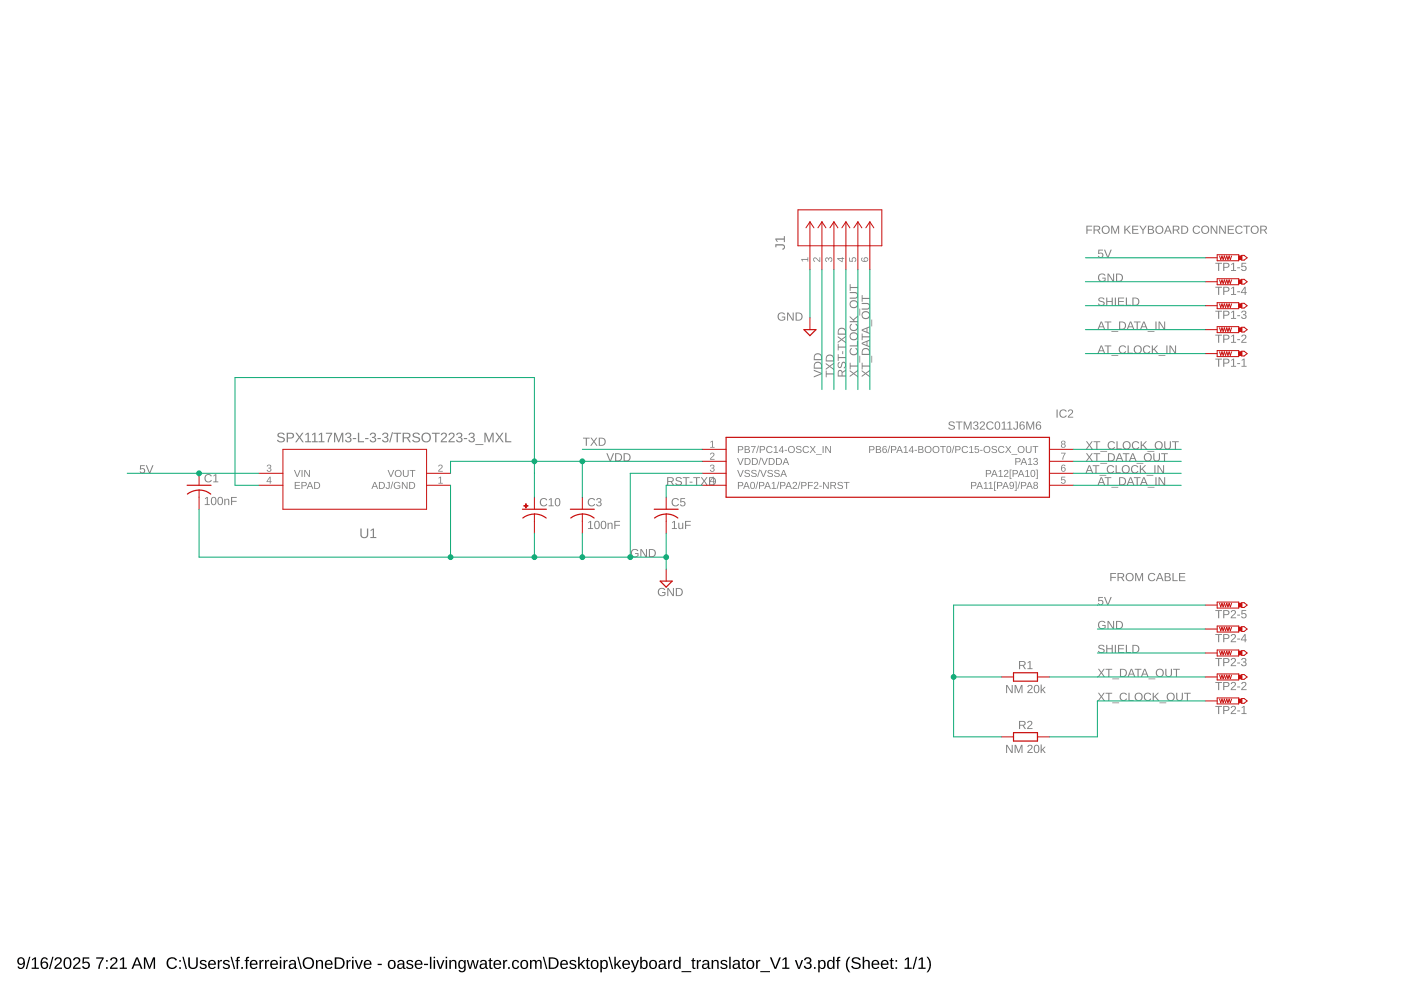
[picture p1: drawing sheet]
<svg xmlns="http://www.w3.org/2000/svg" width="297mm" height="210mm" viewBox="0 0 297 210" stroke-linecap="round" stroke-linejoin="round" font-family="sans-serif">
<path d="M3.9 203.2a.89 .89 0 0 1 1.1-.1 .89 .89 0 0 1 .3 1.1 .94 .94 0 0 1-.3 1 .94 .94 0 0 1-1.1 0l-.2-.3h.3a.52 .52 0 0 0 .7 .3 .52 .52 0 0 0 .3-.7v-.3a.78 .78 0 0 1-1.2 .2 .78 .78 0 0 1 .1-1.2zM3.9 203.8a.55 .55 0 0 0 1.1 0 .55 .55 0 0 0-1.1 0zM6.2 202.9h.2l-.7 2.6h-.2zM6.8 203.4l.6-.4h.2v2.2h.6v.2h-1.5v-.2h.6v-1.9l-.5 .4zM9 203.1a.76 .76 0 0 1 1.1 .3l-.2 .1a.51 .51 0 0 0-.7-.2 .51 .51 0 0 0-.3 .6v.3a.79 .79 0 0 1 1.2 0 .79 .79 0 0 1-.2 1.1 .79 .79 0 0 1-1.1-.1 1.85 1.85 0 0 1 .2-2.1zM8.9 204.6a.52 .52 0 0 0 1 0 .52 .52 0 0 0-1 0zM11.1 202.9h.3l-.7 2.6h-.3zM11.8 203.1a.79 .79 0 0 1 1.2 .2 .79 .79 0 0 1-.4 1.1l-.7 .8h1.2v.2h-1.6l.1-.4 .6-.6a.72 .72 0 0 0 .3-1.2l-.5 .1-.1 .3h-.4zM13.8 203.1a.91 .91 0 0 1 1.1 .1 .91 .91 0 0 1 .2 1 .89 .89 0 0 1-.3 1.1 .89 .89 0 0 1-1.1-.2l-.2-.5v-.8zM14 203.3a1.65 1.65 0 0 0 .1 1.9h.2a1.12 1.12 0 0 0 .5-1.6l-.3-.4zM15.7 203.1a.79 .79 0 0 1 1.3 .2 .79 .79 0 0 1-.5 1.1l-.7 .8h1.3v.2h-1.6l.1-.4 .5-.6a.72 .72 0 0 0 .4-1.2l-.6 .1-.1 .3h-.3zM17.5 203h1.4v.3h-1.1v.7a.83 .83 0 0 1 1.1 .2 .83 .83 0 0 1-.1 1.1 .83 .83 0 0 1-1.1 0l-.3-.4 .3-.1a.55 .55 0 0 0 .8 .3 .55 .55 0 0 0 .1-.9 .55 .55 0 0 0-.8 .1h-.3zM20.4 203h1.6l-.7 1.6-.1 .8h-.4a3.8 3.8 0 0 1 .9-2.1h-1.3zM22.5 203.6h.3v.3h-.3zM22.5 205.1h.3v.3h-.3zM23.6 203.1a.79 .79 0 0 1 1.2 .2 .79 .79 0 0 1-.4 1.1l-.7 .8h1.2v.2h-1.6l.1-.4 .5-.6a.72 .72 0 0 0 .4-1.2l-.5 .1-.1 .3h-.4zM25.5 203.4l.5-.4h.3v2.2h.6v.2h-1.5v-.2h.6v-1.9l-.5 .4zM28.9 203h.3l1 2.4h-.3l-.3-.7h-1.1l-.3 .7h-.3zM29 203.2l-.4 1.3h.9zM30.5 203h.4l.8 2.1 .8-2.1h.4v2.4h-.3v-2.1l-.8 2.1h-.2l-.8-2.1v2.1h-.3zM35.6 203.3a1.21 1.21 0 0 1 1.9 .3l-.3 .1a.9 .9 0 0 0-1.3-.3 .9 .9 0 0 0-.2 1.3 .84 .84 0 0 0 .8 .5 .84 .84 0 0 0 .8-.5l.2 .1a1.25 1.25 0 0 1-1.8 .4 1.25 1.25 0 0 1-.1-1.9zM38 203.6h.3v.3h-.3zM38 205.1h.3v.3h-.3zM38.7 202.9h.2l.7 2.6h-.2zM39.9 203h.4v1.5a.68 .68 0 0 0 .6 .7 .68 .68 0 0 0 .7-.7v-1.5h.3v1.5a1.01 1.01 0 0 1-1 1 1.01 1.01 0 0 1-1-1zM42.6 203.7a.85 .85 0 0 1 1.2 .3h-.3a.39 .39 0 0 0-.4-.3 .39 .39 0 0 0-.3 .5l.2 .1a.67 .67 0 0 1 .7 .2 .67 .67 0 0 1 .1 .7 .91 .91 0 0 1-1.5-.2l.3-.1a.45 .45 0 0 0 .5 .4 .45 .45 0 0 0 .4-.5l-.1-.1a.82 .82 0 0 1-1-.8zM44.3 203.8a.85 .85 0 0 1 1.1-.2 .85 .85 0 0 1 .4 1h-1.4a.54 .54 0 0 0 .4 .6 .54 .54 0 0 0 .7-.3l.2 .1a.92 .92 0 0 1-1.3 .3 .92 .92 0 0 1-.2-1.3zM44.6 203.9l-.2 .4h1.1l-.3-.5zM46.2 203.6h.3v.3l.2-.3 .4-.1v.3h-.4l-.2 .3v1.3h-.3zM47.5 203.7a.85 .85 0 0 1 1.2 .3h-.3a.39 .39 0 0 0-.4-.3 .39 .39 0 0 0-.3 .5l.2 .1a.67 .67 0 0 1 .7 .2 .67 .67 0 0 1 .1 .7 .91 .91 0 0 1-1.5-.2l.3-.1a.45 .45 0 0 0 .5 .4 .45 .45 0 0 0 .4-.5l-.1-.1a.82 .82 0 0 1-1-.8zM48.9 202.9h.3l.7 2.6h-.3zM50.3 203l.5-.1v.2l-.3 .2v.3h.3v.2h-.3v1.6h-.3v-1.6h-.3v-.2h.3zM51.2 205h.3v.4h-.3zM52.2 203l.6-.1v.2l-.3 .2-.1 .3h.4v.2h-.4v1.6h-.3v-1.6h-.2v-.2h.2zM53.2 203.8a.85 .85 0 0 1 1-.2 .85 .85 0 0 1 .4 1h-1.3a.54 .54 0 0 0 .3 .6 .54 .54 0 0 0 .7-.3l.3 .1a.92 .92 0 0 1-1.4 .3 .92 .92 0 0 1-.1-1.3zM53.4 203.9l-.1 .4h1l-.3-.5zM55 203.6h.3v.3l.2-.3 .4-.1v.3h-.3l-.2 .3-.1 1.3h-.3zM56.2 203.6h.3v.3l.2-.3 .4-.1v.3h-.4l-.2 .3v1.3h-.3zM57.5 203.8a.85 .85 0 0 1 1-.2 .85 .85 0 0 1 .4 1h-1.3a.54 .54 0 0 0 .3 .6 .54 .54 0 0 0 .7-.3l.3 .1a.92 .92 0 0 1-1.3 .3 .92 .92 0 0 1-.2-1.3zM57.7 203.9l-.1 .4h1l-.3-.5zM59.3 202.9h.3v.3h-.3zM59.3 203.6h.3v1.8h-.3zM60.1 203.6h.3v.3l.2-.3 .4-.1v.3h-.3l-.2 .3-.1 1.3h-.3zM61.5 203.6a.74 .74 0 0 1 .8-.1 .74 .74 0 0 1 .4 .6l.1 1 .2 .1v.2h-.4l-.2-.3a.63 .63 0 0 1-.7 .4 .63 .63 0 0 1-.5-.8 .63 .63 0 0 1 .8-.4h.4a.42 .42 0 0 0-.3-.5 .42 .42 0 0 0-.5 .3l-.3-.1zM61.7 204.6a.41 .41 0 0 0 .1 .7 .41 .41 0 0 0 .6-.4v-.4zM63 202.9h.3l.7 2.6h-.3zM64.1 204.2a1.25 1.25 0 0 1 2.5 0 1.25 1.25 0 0 1-2.5 0zM64.7 203.5a.95 .95 0 0 0 0 1.4 .95 .95 0 0 0 1.4-.2 .95 .95 0 0 0-.1-1.2 .95 .95 0 0 0-1.3 0zM67 203.6h.3v.3a.63 .63 0 0 1 .7-.4 .63 .63 0 0 1 .5 .7v1.2h-.3v-1.2a.45 .45 0 0 0-.5-.5 .45 .45 0 0 0-.4 .6v1.1h-.3zM69.1 203.8a.85 .85 0 0 1 1-.2 .85 .85 0 0 1 .4 1h-1.3a.54 .54 0 0 0 .3 .6 .54 .54 0 0 0 .7-.3l.3 .1a.92 .92 0 0 1-1.3 .3 .92 .92 0 0 1-.2-1.3zM69.3 203.9l-.1 .4h1l-.3-.5zM71 203h.8a1.22 1.22 0 0 1 1.3 1.2 1.22 1.22 0 0 1-1.2 1.2h-.9zM71.3 203.3v1.9h.5a1 1 0 0 0 .9-1.3 1 1 0 0 0-1.4-.6zM73.5 203.6h.3v.3l.2-.3 .4-.1v.3h-.4l-.2 .3v1.3h-.3zM74.6 202.9h.4v.3h-.4zM74.6 203.6h.4v1.8h-.4zM75.2 203.6h.3l.6 1.6 .5-1.6h.4l-.7 1.8h-.4zM77.3 203.8a.85 .85 0 0 1 1.1-.2 .85 .85 0 0 1 .4 1h-1.4a.54 .54 0 0 0 .4 .6 .54 .54 0 0 0 .7-.3l.2 .1a.92 .92 0 0 1-1.3 .3 .92 .92 0 0 1-.2-1.3zM77.6 203.9l-.2 .4h1.1l-.3-.5zM80.1 204.3h.8v.3h-.8zM82.4 203.8a.94 .94 0 0 1 1.5 .5 .94 .94 0 0 1-1.1 1.1l-.4-.2-.2-.4zM82.8 203.8a.86 .86 0 0 0 .2 1.4 .79 .79 0 0 0 .6-.7 .79 .79 0 0 0-.5-.8zM84.5 203.6a.74 .74 0 0 1 .8-.1 .74 .74 0 0 1 .4 .6v1l.3 .1v.2h-.4l-.2-.3a.63 .63 0 0 1-.8 .4 .63 .63 0 0 1-.4-.8 .63 .63 0 0 1 .8-.4h.4a.42 .42 0 0 0-.3-.5 .42 .42 0 0 0-.5 .3l-.3-.1zM84.6 204.6a.41 .41 0 0 0 .1 .7 .41 .41 0 0 0 .6-.4l.1-.4zM86.4 203.7a.85 .85 0 0 1 1.2 .3h-.3a.39 .39 0 0 0-.4-.3 .39 .39 0 0 0-.3 .5l.2 .1a.67 .67 0 0 1 .7 .2 .67 .67 0 0 1 .1 .7 .91 .91 0 0 1-1.5-.2l.3-.1a.45 .45 0 0 0 .5 .4 .45 .45 0 0 0 .4-.5l-.1-.1a.82 .82 0 0 1-1-.8zM88.1 203.8a.85 .85 0 0 1 1.1-.2 .85 .85 0 0 1 .4 1h-1.4a.54 .54 0 0 0 .4 .6 .54 .54 0 0 0 .7-.3l.2 .1a.92 .92 0 0 1-1.3 .3 .92 .92 0 0 1-.2-1.3zM88.4 203.9l-.1 .4h1l-.3-.5zM89.9 204.3h.9v.3h-.9zM91.2 202.9h.3v2.5h-.3zM91.9 202.9h.3v.3h-.3zM91.9 203.6h.3v1.8h-.3zM92.5 203.6h.3l.6 1.6 .5-1.6h.3l-.7 1.8h-.3zM94.5 202.9h.3v.3h-.3zM94.5 203.6h.3v1.8h-.3zM95.3 203.6h.3v.3a.63 .63 0 0 1 .7-.4 .63 .63 0 0 1 .5 .7v1.2h-.3v-1.2a.45 .45 0 0 0-.5-.5 .45 .45 0 0 0-.4 .6v1.1h-.3zM97.3 203.8a.66 .66 0 0 1 1.1 .1v-.3h.3v1.8a.79 .79 0 0 1-.6 .7 .79 .79 0 0 1-.9-.4h.3l.5 .2a.59 .59 0 0 0 .4-.8 .7 .7 0 0 1-.9 .3 .7 .7 0 0 1-.3-.9zM97.6 203.9a.87 .87 0 0 0 .3 1.3 .78 .78 0 0 0 .5-.7 .78 .78 0 0 0-.5-.7zM99 203.6h.3l.4 1.6 .4-1.6h.3l.4 1.6 .4-1.6h.3l-.5 1.8h-.4l-.4-1.6-.4 1.6h-.3zM102 203.6a.74 .74 0 0 1 .8-.1 .74 .74 0 0 1 .4 .6v1l.3 .1v.2h-.4l-.2-.3a.63 .63 0 0 1-.8 .4 .63 .63 0 0 1-.4-.8 .63 .63 0 0 1 .8-.4h.4a.42 .42 0 0 0-.3-.5 .42 .42 0 0 0-.5 .3l-.3-.1zM102.1 204.6a.41 .41 0 0 0 .1 .7 .41 .41 0 0 0 .6-.4l.1-.4zM103.9 203.1h.2v.5h.3v.2h-.3v1.2l.1 .2h.2v.2h-.5l-.1-.1v-1.5h-.3v-.2h.3zM104.8 203.8a.85 .85 0 0 1 1.1-.2 .85 .85 0 0 1 .4 1h-1.4a.54 .54 0 0 0 .4 .6 .54 .54 0 0 0 .7-.3l.2 .1a.92 .92 0 0 1-1.3 .3 .92 .92 0 0 1-.2-1.3zM105.1 203.9l-.2 .4h1.1l-.3-.5zM106.7 203.6h.3v.3l.2-.3 .4-.1v.3h-.4l-.2 .3v1.3h-.3zM107.7 205h.4v.4h-.4zM108.8 203.8a.76 .76 0 0 1 1.3 .3h-.4a.48 .48 0 0 0-.6-.3 .48 .48 0 0 0-.2 .7 .48 .48 0 0 0 .2 .7 .48 .48 0 0 0 .7-.4l.3 .1a.79 .79 0 0 1-1 .5 .79 .79 0 0 1-.6-.9zM110.5 203.8a.94 .94 0 0 1 1.5 .5 .94 .94 0 0 1-1.1 1.1l-.4-.2-.2-.4zM110.9 203.8a.86 .86 0 0 0 .2 1.4 .79 .79 0 0 0 .6-.7 .79 .79 0 0 0-.5-.8zM112.4 203.6h.3v.3a.58 .58 0 0 1 .5-.4 .58 .58 0 0 1 .5 .4 .58 .58 0 0 1 .7-.4 .58 .58 0 0 1 .4 .7v1.2h-.3v-1.4a.41 .41 0 0 0-.5-.2 .41 .41 0 0 0-.2 .5v1.1h-.3l-.1-1.4a.41 .41 0 0 0-.5-.2 .41 .41 0 0 0-.2 .5v1.1h-.3zM115.1 202.9h.2l.8 2.6h-.3zM116.3 203h.9a1.22 1.22 0 0 1 1.2 1.2 1.22 1.22 0 0 1-1.1 1.2h-1zM116.7 203.3v1.9h.5a1 1 0 0 0 .9-1.3 1 1 0 0 0-1.4-.6zM119 203.8a.85 .85 0 0 1 1-.2 .85 .85 0 0 1 .4 1h-1.3a.54 .54 0 0 0 .3 .6 .54 .54 0 0 0 .7-.3l.3 .1a.92 .92 0 0 1-1.3 .3 .92 .92 0 0 1-.2-1.3zM119.2 203.9l-.1 .4h1l-.3-.5zM120.9 203.7a.85 .85 0 0 1 1.3 .3h-.3a.39 .39 0 0 0-.5-.3 .39 .39 0 0 0-.3 .5l.2 .1a.67 .67 0 0 1 .7 .2 .67 .67 0 0 1 .1 .7 .91 .91 0 0 1-1.4-.2l.2-.1a.45 .45 0 0 0 .6 .4 .45 .45 0 0 0 .3-.5l-.1-.1a.82 .82 0 0 1-.9-.8zM122.6 202.9h.3v1.6l.8-.9h.4l-.8 .8 .8 1h-.3l-.7-.8-.2 .2v.6h-.3zM124.5 203.1h.2v.5h.3v.2h-.3v1.2l.1 .2h.3v.2h-.6l-.1-.1v-1.5h-.2v-.2h.2zM125.5 203.8a.94 .94 0 0 1 1.4 .5 .94 .94 0 0 1-1.1 1.1l-.3-.2-.2-.4zM125.8 203.8a.86 .86 0 0 0 .3 1.4 .79 .79 0 0 0 .5-.7 .79 .79 0 0 0-.5-.8zM127.3 203.6h.3v.3a.71 .71 0 0 1 .9-.3 .71 .71 0 0 1 .4 .9 .76 .76 0 0 1-1 .9l-.3-.3v1.1h-.3zM127.8 203.8a.84 .84 0 0 0 .3 1.4 .83 .83 0 0 0 0-1.4zM129 202.9h.3l.7 2.6h-.3zM130.2 202.9h.4v1.6l.8-.9h.3l-.7 .8 .8 1h-.4l-.6-.8-.2 .2v.6h-.4zM132.1 203.8a.85 .85 0 0 1 1.1-.2 .85 .85 0 0 1 .4 1h-1.3a.54 .54 0 0 0 .3 .6 .54 .54 0 0 0 .7-.3l.2 .1a.92 .92 0 0 1-1.3 .3 .92 .92 0 0 1-.2-1.3zM132.4 203.9l-.1 .4h1l-.3-.5zM133.7 203.6h.4l.5 1.5 .6-1.5h.3l-.7 1.8a.79 .79 0 0 1-.9 .7v-.2h.3l.3-.5zM135.7 202.9h.4l-.1 1a.71 .71 0 0 1 1-.3 .71 .71 0 0 1 .3 .9 .76 .76 0 0 1-.9 .9l-.3-.3-.1 .3h-.3zM136.3 203.8a.84 .84 0 0 0 .3 1.4 .83 .83 0 0 0 0-1.4zM137.8 203.8a.94 .94 0 0 1 1.5 .5 .94 .94 0 0 1-1.1 1.1l-.4-.2-.2-.4zM138.2 203.8a.86 .86 0 0 0 .2 1.4 .79 .79 0 0 0 .6-.7 .79 .79 0 0 0-.5-.8zM139.9 203.6a.74 .74 0 0 1 .8-.1 .74 .74 0 0 1 .4 .6v1l.3 .1v.2h-.4l-.2-.3a.63 .63 0 0 1-.8 .4 .63 .63 0 0 1-.4-.8 .63 .63 0 0 1 .8-.4h.4a.42 .42 0 0 0-.3-.5 .42 .42 0 0 0-.5 .3l-.3-.1zM140 204.6a.41 .41 0 0 0 .2 .7 .41 .41 0 0 0 .5-.4l.1-.4zM141.6 203.6h.3l.1 .3 .1-.3 .4-.1v.3h-.3l-.2 .3v1.3h-.3zM142.9 203.8l.5-.3 .6 .3v-.9h.3v2.5h-.3v-.3a.71 .71 0 0 1-.9 .3 .71 .71 0 0 1-.4-.9zM143.2 203.9a.91 .91 0 0 0 .3 1.3 .79 .79 0 0 0 .5-.7 .79 .79 0 0 0-.5-.8zM144.5 205.9h2.1v.2h-2.1zM146.9 203.1h.2v.5h.3v.2h-.3v1.2l.1 .2h.3v.2h-.6l-.1-.1v-1.5h-.2v-.2h.2zM147.7 203.6h.3v.3l.2-.3 .4-.1v.3h-.3l-.2 .3v1.3h-.4zM149.1 203.6a.74 .74 0 0 1 .8-.1 .74 .74 0 0 1 .5 .6v1l.2 .1v.2h-.4l-.1-.3a.63 .63 0 0 1-.8 .4 .63 .63 0 0 1-.5-.8 .63 .63 0 0 1 .8-.4h.4a.42 .42 0 0 0-.2-.5 .42 .42 0 0 0-.6 .3l-.3-.1zM149.3 204.6a.41 .41 0 0 0 .1 .7 .41 .41 0 0 0 .6-.4v-.4zM150.9 203.6h.3v.3a.63 .63 0 0 1 .7-.4 .63 .63 0 0 1 .5 .7v1.2h-.3v-1.2a.45 .45 0 0 0-.5-.5 .45 .45 0 0 0-.4 .6v1.1h-.3zM153 203.7a.85 .85 0 0 1 1.2 .3h-.3a.39 .39 0 0 0-.4-.3 .39 .39 0 0 0-.3 .5l.2 .1a.67 .67 0 0 1 .7 .2 .67 .67 0 0 1 .1 .7 .91 .91 0 0 1-1.5-.2l.3-.1a.45 .45 0 0 0 .5 .4 .45 .45 0 0 0 .4-.5l-.1-.1a.82 .82 0 0 1-1-.8zM154.6 202.9h.3v2.5h-.3zM155.6 203.6a.74 .74 0 0 1 .8-.1 .74 .74 0 0 1 .4 .6l.1 1 .2 .1v.2h-.4l-.2-.3a.63 .63 0 0 1-.7 .4 .63 .63 0 0 1-.5-.8 .63 .63 0 0 1 .8-.4h.4a.42 .42 0 0 0-.3-.5 .42 .42 0 0 0-.5 .3l-.3-.1zM155.8 204.6a.41 .41 0 0 0 .1 .7 .41 .41 0 0 0 .6-.4v-.4zM157.5 203.1h.2v.5h.3v.2h-.3v1.2l.1 .2h.3v.2h-.5l-.2-.1v-1.5h-.2v-.2h.2zM158.5 203.8a.94 .94 0 0 1 1.4 .5 .94 .94 0 0 1-1.1 1.1l-.3-.2-.2-.4zM158.8 203.8a.86 .86 0 0 0 .3 1.4 .79 .79 0 0 0 .5-.7 .79 .79 0 0 0-.5-.8zM160.3 203.6h.3v.3l.2-.3 .4-.1v.3h-.3l-.2 .3-.1 1.3h-.3zM161.2 205.9h2.1v.2h-2.1zM163.2 203h.4l.8 2.1 .8-2.1h.4l-1 2.4h-.4zM165.9 203.4l.6-.4h.3v2.2h.6v.2h-1.6v-.2h.7v-1.9l-.6 .4zM168.5 203.6h.4l.5 1.6 .5-1.6h.4l-.7 1.8h-.4zM170.7 203.1a.71 .71 0 0 1 1.1-.1 .71 .71 0 0 1-.1 1.1l-.2 .1a.69 .69 0 0 1 .6 .9 .69 .69 0 0 1-1.1 .3l-.5-.4-.1-.2h.3a.49 .49 0 0 0 .7 .4 .49 .49 0 0 0 .2-.8l-.6-.1v-.2a.47 .47 0 0 0 .7-.3 .47 .47 0 0 0-.3-.6 .47 .47 0 0 0-.6 .4h-.3zM172.6 205h.3v.4h-.3zM173.5 203.6h.3v.3a.71 .71 0 0 1 .9-.3 .71 .71 0 0 1 .4 .9 .76 .76 0 0 1-1 .9l-.3-.3v1.1h-.3zM174 203.8a.84 .84 0 0 0 .3 1.4 .83 .83 0 0 0 0-1.4zM175.5 203.8l.5-.3 .6 .3v-.9h.3v2.5h-.3v-.3a.71 .71 0 0 1-.9 .3 .71 .71 0 0 1-.4-.9zM175.8 203.9a.9 .9 0 0 0 .3 1.3 .79 .79 0 0 0 .5-.7 .79 .79 0 0 0-.5-.8zM177.6 203l.6-.1v.2l-.4 .2v.3h.4v.2h-.4v1.6h-.3v-1.6h-.3v-.2h.3zM180 202.9h.3a2.48 2.48 0 0 0 0 3.3 1.06 1.06 0 0 1-.9-1.1 2.47 2.47 0 0 1 .6-2.2zM180.7 203.3a1.11 1.11 0 0 1 1.7 .2l-.3 .1a.63 .63 0 0 0-.6-.4 .63 .63 0 0 0-.6 .5l.7 .3a.75 .75 0 0 1 .9 .8 .75 .75 0 0 1-1 .7 .89 .89 0 0 1-1-.7h.3a.73 .73 0 0 0 .7 .4 .73 .73 0 0 0 .7-.5l-.8-.4a.72 .72 0 0 1-.7-1zM182.9 202.9h.3v1a.63 .63 0 0 1 .7-.4 .63 .63 0 0 1 .5 .7v1.2h-.3v-1.2a.45 .45 0 0 0-.5-.5 .45 .45 0 0 0-.4 .6v1.1h-.3zM185 203.8a.85 .85 0 0 1 1-.2 .85 .85 0 0 1 .4 1h-1.3a.54 .54 0 0 0 .3 .6 .54 .54 0 0 0 .7-.3l.3 .1a.92 .92 0 0 1-1.3 .3 .92 .92 0 0 1-.2-1.3zM185.3 203.9l-.2 .4h1l-.3-.5zM187 203.8a.85 .85 0 0 1 1-.2 .85 .85 0 0 1 .4 1h-1.3a.54 .54 0 0 0 .3 .6 .54 .54 0 0 0 .7-.3l.3 .1a.92 .92 0 0 1-1.4 .3 .92 .92 0 0 1-.2-1.3zM187.2 203.9l-.1 .4h1l-.3-.5zM188.9 203.1h.2v.5h.4v.2h-.4v1.2l.1 .2h.3v.2h-.5l-.1-.1-.1-1.5h-.2v-.2h.2zM189.9 203.6h.3v.3h-.3zM189.9 205.1h.3v.3h-.3zM191.8 203.4l.6-.4h.3v2.2h.6v.2h-1.5v-.2h.6v-1.9l-.6 .4zM194.2 202.9h.3l-.7 2.6h-.3zM194.8 203.4l.6-.4h.3v2.2h.5v.2h-1.5v-.2h.6v-1.9l-.5 .4zM196.4 202.9a1.06 1.06 0 0 1 .9 1 2.47 2.47 0 0 1-.6 2.3h-.3a2.48 2.48 0 0 0 0-3.3z" fill="#000"/>
<g fill="#808080">
<path d="M150.6 93.7l.5-.2v1.3h.4v.1h-.9v-.1h.4v-1.2l-.4 .3z"/>
<path d="M150.7 96.1a.5 .5 0 0 1 .8 .2 .5 .5 0 0 1-.5 .7l-.3 .3h.8v.2h-1l.6-.8a.3 .3 0 0 0 .1-.5 .3 .3 0 0 0-.5 .2h-.2z"/>
<path d="M150.7 98.6a.43 .43 0 0 1 .7 0 .43 .43 0 0 1-.2 .7 .39 .39 0 0 1 .3 .4 .39 .39 0 0 1-.5 .3l-.4-.2-.1-.2h.2a.3 .3 0 0 0 .4 .3 .3 .3 0 0 0 .1-.5l-.3-.1v-.1a.29 .29 0 0 0 .4-.2 .29 .29 0 0 0-.2-.4 .29 .29 0 0 0-.4 .3h-.2z"/>
<path d="M225 96h.9l-.5 1.5h-.2l.1-.4 .4-.9h-.7z"/>
<path d="M225 101.1h.9v.1h-.7v.5a.5 .5 0 0 1 .7 .2 .5 .5 0 0 1-.3 .7 .5 .5 0 0 1-.7-.4l.5 .2a.34 .34 0 0 0 .3-.5 .34 .34 0 0 0-.5 0h-.2z"/>
<path d="M169.9 54.9h1.3v-.4h.2v1h-.2v-.4h-1.1l.2 .3h-.2z"/>
<path d="M172.5 54.7a.78 .78 0 0 1 1.1 .5l.1 .1v-.7h.2v.9l-.7-.5a.3 .3 0 0 0-.5-.2 .3 .3 0 0 0 .1 .5v.2l-.4-.3z"/>
<path d="M175.1 54.7l.4-.1 .2 .3a.4 .4 0 0 1 .5-.4 .4 .4 0 0 1 .3 .5l-.3 .5-.1 .1-.1-.2a.3 .3 0 0 0 .3-.4 .3 .3 0 0 0-.5-.2v.4h-.2a.29 .29 0 0 0-.1-.4 .29 .29 0 0 0-.4 .2 .29 .29 0 0 0 .2 .3v.2l-.3-.3z"/>
<path d="M180 54.6h.2v.7h.5a.5 .5 0 0 1 .2-.7 .5 .5 0 0 1 .7 .3 .5 .5 0 0 1-.4 .6l.2-.4a.34 .34 0 0 0-.5-.3 .34 .34 0 0 0-.1 .5v.2h-.8z"/>
<path d="M93 101.3l.5-.2v1.3h.4v.1h-.9v-.1h.3v-1.1l-.3 .2z"/>
<path d="M93.1 98.6a.5 .5 0 0 1 .7 .2 .5 .5 0 0 1-.4 .7l-.3 .3h.8v.2h-1l.5-.7a.3 .3 0 0 0 .2-.5 .3 .3 0 0 0-.5 .1h-.2z"/>
<path d="M56.7 98.6a.43 .43 0 0 1 .7 0 .43 .43 0 0 1-.2 .7 .39 .39 0 0 1 .3 .4 .39 .39 0 0 1-.4 .3l-.5-.2-.1-.2h.2a.3 .3 0 0 0 .4 .3 .3 .3 0 0 0 .2-.5l-.4-.1v-.1a.29 .29 0 0 0 .4-.2 .29 .29 0 0 0-.2-.4 .29 .29 0 0 0-.3 .3h-.2z"/>
<path d="M230.3 47.9h1.3v.1h-1v.7h.9v.2h-.9v.7h-.3zM231.9 47.9h.8a.5 .5 0 0 1 .6 .3 .5 .5 0 0 1-.4 .6l.4 .8h-.2l-.5-.7h-.5v.7h-.2zM232.1 48v.7h.6a.32 .32 0 0 0 .3-.3 .32 .32 0 0 0-.4-.4zM233.5 48.7a.9 .9 0 0 1 1.8 0 .9 .9 0 0 1-1.8 0zM234 48.2a.7 .7 0 0 0 .2 1.1 .7 .7 0 0 0 .9-.5 .7 .7 0 0 0-.9-.8zM235.6 47.9h.3l.5 1.4 .6-1.4h.3v1.7h-.2v-1.5l-.6 1.5h-.1l-.6-1.5v1.5h-.2zM238.4 47.9h.2v.8l.8-.8h.3l-.7 .7 .8 1h-.3l-.7-.9-.2 .2v.7h-.2zM240 47.9h1.3v.1h-1v.6h1v.2h-1v.6h1.1v.2h-1.4zM241.6 47.9h.2l.5 .8 .6-.8h.2l-.6 1v.7h-.3v-.7zM243.4 47.9l1.1 .1 .1 .4-.3 .3a.47 .47 0 0 1 .4 .5 .47 .47 0 0 1-.6 .4h-.7zM243.6 48v.6l.7-.2v-.3zM243.6 48.8v.6h.6l.2-.2-.1-.4zM244.9 48.7a.9 .9 0 0 1 1.8 0 .9 .9 0 0 1-1.8 0zM245.4 48.2a.7 .7 0 0 0 .1 1.1 .7 .7 0 0 0 1-.5 .7 .7 0 0 0-.9-.8zM247.5 47.9h.2l.7 1.7h-.2l-.2-.5h-.8l-.2 .5h-.2zM247.6 48l-.3 .9h.6zM248.6 47.9h.9a.5 .5 0 0 1 .6 .3 .5 .5 0 0 1-.5 .6l.5 .8h-.2l-.5-.7h-.5v.7h-.3zM248.9 48v.7h.5a.32 .32 0 0 0 .4-.3 .32 .32 0 0 0-.4-.4zM250.5 47.9h.5a.86 .86 0 0 1 .9 .8 .86 .86 0 0 1-.8 .9h-.6zM250.7 48v1.4a.73 .73 0 0 0 1-.7 .73 .73 0 0 0-1-.7zM253.1 48.1a.86 .86 0 0 1 1.3 .2h-.2a.63 .63 0 0 0-.9 0 .63 .63 0 0 0 0 .9 .63 .63 0 0 0 1-.2l.2 .1a.88 .88 0 0 1-1.4 .3 .88 .88 0 0 1 0-1.3zM254.6 48.7a.9 .9 0 0 1 1.8 0 .9 .9 0 0 1-1.8 0zM255.1 48.2a.7 .7 0 0 0 .1 1.1 .7 .7 0 0 0 1-.5 .7 .7 0 0 0-.9-.8zM256.7 47.9h.3l.9 1.4v-1.4h.2v1.7h-.3l-.9-1.5v1.5h-.2zM258.5 47.9h.3l.9 1.4v-1.4h.2v1.7h-.3l-.9-1.5v1.5h-.2zM260.3 47.9h1.3v.1h-1.1v.6h1v.2h-1v.6h1.2v.2h-1.4zM262.1 48.1a.86 .86 0 0 1 1.4 .2h-.3a.63 .63 0 0 0-.9 0 .63 .63 0 0 0 .1 .9 .63 .63 0 0 0 .9-.2l.2 .1a.88 .88 0 0 1-1.3 .3 .88 .88 0 0 1-.1-1.3zM263.6 47.9h1.4v.1h-.6v1.6h-.2v-1.6h-.6zM265.1 48.7a.9 .9 0 0 1 1.8 0 .9 .9 0 0 1-1.8 0zM265.6 48.2a.7 .7 0 0 0 .1 1.1 .7 .7 0 0 0 1-.5 .7 .7 0 0 0-.9-.8zM267.2 47.9h.8a.5 .5 0 0 1 .6 .3 .5 .5 0 0 1-.4 .6l.5 .8h-.3l-.4-.7h-.6v.7h-.2zM267.4 48v.7h.6a.32 .32 0 0 0 .4-.3 .32 .32 0 0 0-.4-.4z"/>
<path d="M235.4 121.5h1.2v.2h-1v.6h1v.2h-1v.7h-.2zM236.9 121.5h.8a.5 .5 0 0 1 .6 .4 .5 .5 0 0 1-.4 .6l.5 .7h-.2l-.5-.7h-.5v.7h-.3zM237.2 121.7v.6h.5a.32 .32 0 0 0 .4-.3 .32 .32 0 0 0-.4-.3zM238.6 122.3a.9 .9 0 0 1 1.8 0 .9 .9 0 0 1-1.8 0zM239.1 121.8a.7 .7 0 0 0 .1 1.2 .7 .7 0 0 0 1-.6 .7 .7 0 0 0-.9-.7zM240.7 121.5h.3l.5 1.5 .6-1.5h.3v1.7h-.3l.1-1.5-.6 1.5h-.2l-.5-1.5v1.5h-.2zM243.6 121.7a.86 .86 0 0 1 1.3 .2l-.2 .1a.63 .63 0 0 0-.9-.1 .63 .63 0 0 0 0 1 .63 .63 0 0 0 1-.2l.2 .1a.88 .88 0 0 1-1.4 .2 .88 .88 0 0 1 0-1.3zM245.8 121.5h.2l.7 1.7h-.2l-.2-.5h-.8l-.2 .5h-.2zM245.9 121.7l-.3 .8h.6zM246.9 121.5l1.2 .2v.4l-.3 .2a.47 .47 0 0 1 .4 .6 .47 .47 0 0 1-.6 .3h-.7zM247.2 121.7v.5h.4a.29 .29 0 0 0 .3-.2 .29 .29 0 0 0-.3-.3zM247.2 122.4v.6h.6l.2-.2-.2-.4zM248.6 121.5h.2v1.5h.9v.2h-1.1zM250 121.5h1.3v.2h-1.1v.5h1v.2h-1v.6h1.1v.2h-1.3z"/>
<path d="M201.3 89.5a.8 .8 0 0 1 1.1 .2l-.2 .1a.4 .4 0 0 0-.5-.3 .4 .4 0 0 0-.3 .5l.2 .1a.57 .57 0 0 1 .7 .2 .57 .57 0 0 1-.2 .8h-.3a.63 .63 0 0 1-.8-.4l.3-.1a.46 .46 0 0 0 .5 .4 .46 .46 0 0 0 .4-.6l-.5-.1a.49 .49 0 0 1-.5-.3 .49 .49 0 0 1 .1-.5zM202.6 89.4h1.5v.2h-.6v1.5h-.3v-1.5h-.6zM204.3 89.4h.3l.6 1.4 .5-1.4h.3v1.7h-.2v-1.5l-.6 1.5h-.1l-.6-1.5v1.5h-.2zM206.5 89.5a.5 .5 0 0 1 .8-.1 .5 .5 0 0 1-.2 .8 .51 .51 0 0 1 .2 .8 .51 .51 0 0 1-.8 0l-.2-.4h.2a.35 .35 0 0 0 .5 .3 .35 .35 0 0 0 .1-.5l-.4-.1v-.2a.33 .33 0 0 0 .5-.1 .33 .33 0 0 0-.3-.5 .33 .33 0 0 0-.4 .3h-.2zM207.9 89.5a.55 .55 0 0 1 .8 .1 .55 .55 0 0 1-.3 .8l-.4 .5h.8v.2h-1.1l.1-.3 .4-.5a.37 .37 0 0 0 .4-.5 .37 .37 0 0 0-.6-.1l-.3 .1zM209.3 89.6a.86 .86 0 0 1 1.4 .2h-.3a.63 .63 0 0 0-.9 0 .63 .63 0 0 0 .1 .9 .63 .63 0 0 0 .9-.1l.2 .1a.88 .88 0 0 1-1.3 .2 .88 .88 0 0 1-.1-1.3zM211.1 89.4a.64 .64 0 0 1 .8 .1 .64 .64 0 0 1 .2 .7 .64 .64 0 0 1-.6 .9 .64 .64 0 0 1-.6-.9zM211.3 89.6a.97 .97 0 0 0 .2 1.3 .86 .86 0 0 0 0-1.4zM212.4 89.7l.6-.3v1.5h.4v.2h-1v-.2h.4v-1.3l-.4 .3zM213.6 89.7l.6-.3v1.5h.4v.2h-1v-.2h.4v-1.3l-.4 .3zM215.3 89.4h.5v1.2a.51 .51 0 0 1-.4 .5 .51 .51 0 0 1-.6-.4l.2-.1a.29 .29 0 0 0 .3 .3 .29 .29 0 0 0 .3-.3v-1h-.3zM216.4 89.5l.2-.1a.5 .5 0 0 1 .6 .3h-.2l-.1-.1a.47 .47 0 0 0-.5 .1 .47 .47 0 0 0 0 .5 .55 .55 0 0 1 .8 .1 .55 .55 0 0 1-.2 .8 .55 .55 0 0 1-.8-.4v-.7zM216.3 90.5a.4 .4 0 0 0 .8 0 .4 .4 0 0 0-.8 0zM217.6 89.4h.3l.5 1.4 .6-1.4h.3v1.7h-.2v-1.5l-.6 1.5h-.1l-.6-1.5v1.5h-.2zM219.9 89.5l.1-.1a.5 .5 0 0 1 .7 .3h-.2l-.1-.1a.47 .47 0 0 0-.5 .1 .47 .47 0 0 0-.1 .5 .55 .55 0 0 1 .9 .1 .55 .55 0 0 1-.3 .8 .55 .55 0 0 1-.7-.4l-.1-.7zM219.8 90.5a.37 .37 0 0 0 .7 0 .37 .37 0 0 0-.7 0z"/>
<path d="M124.7 110.7l.6-.3v1.6h.4v.2h-1v-.2h.4v-1.3l-.4 .2zM126.2 110.5a.64 .64 0 0 1 .8 .1 .64 .64 0 0 1 .2 .7 .64 .64 0 0 1-.6 .9 .64 .64 0 0 1-.6-.9zM126.4 110.6a.97 .97 0 0 0 .2 1.4 .86 .86 0 0 0 0-1.4zM127.6 110.5a.64 .64 0 0 1 .8 .1 .64 .64 0 0 1 .2 .7 .64 .64 0 0 1-.6 .9 .64 .64 0 0 1-.6-.9zM127.8 110.6a.97 .97 0 0 0 .2 1.4 .86 .86 0 0 0 0-1.4zM128.8 110.8h.2v.3a.44 .44 0 0 1 .5-.3 .44 .44 0 0 1 .4 .5v.9h-.2v-.9a.32 .32 0 0 0-.4-.3 .32 .32 0 0 0-.3 .4v.8h-.2zM130.2 110.4h1.3v.2h-1v.7h.9v.2h-.9v.7h-.3z"/>
<path d="M142.5 110.7l.6-.3v1.6h.4v.2h-1.1v-.2h.5v-1.3l-.4 .2zM143.8 110.8h.2v.9a.32 .32 0 0 0 .4 .3 .32 .32 0 0 0 .2-.4v-.8h.3v1.4h-.2v-.3a.44 .44 0 0 1-.6 .3 .44 .44 0 0 1-.3-.5zM145.2 110.4h1.3v.2h-1v.7h.9v.2h-.9v.7h-.3z"/>
<path d="M139.7 124.9a.9 .9 0 0 1 1.4 .1l-.3 .1a.68 .68 0 0 0-.9 0 .68 .68 0 0 0-.1 .9 .68 .68 0 0 0 1 .1l.1-.4h-.5v-.2h.7v.6a.94 .94 0 0 1-1.3 .1 .94 .94 0 0 1-.1-1.3zM141.5 124.7h.3l.9 1.4v-1.4h.2v1.7h-.3l-.9-1.5v1.5h-.2zM143.3 124.7h.6a.86 .86 0 0 1 .9 .8 .86 .86 0 0 1-.9 .9h-.6zM143.5 124.9v1.3a.73 .73 0 0 0 1-.7 .73 .73 0 0 0-1-.6z"/>
<path d="M165.1 66.5a.9 .9 0 0 1 1.4 .1l-.3 .1a.68 .68 0 0 0-.9 0 .68 .68 0 0 0-.1 .9 .68 .68 0 0 0 1 .1l.1-.4h-.5v-.2h.7v.6a.94 .94 0 0 1-1.4 .1 .94 .94 0 0 1 0-1.3zM166.9 66.3h.3l.9 1.4v-1.4h.2v1.7h-.3l-.9-1.5v1.5h-.2zM168.7 66.3h.6a.86 .86 0 0 1 .9 .8 .86 .86 0 0 1-.9 .9h-.6zM168.9 66.5v1.3a.73 .73 0 0 0 1-.7 .73 .73 0 0 0-1-.6z"/>
<path d="M58.9 92a.92 .92 0 0 1 1.5 .2h-.3a.47 .47 0 0 0-.6-.3 .47 .47 0 0 0-.3 .6l.4 .1a.62 .62 0 0 1 .8 .7 .62 .62 0 0 1-.8 .5 .74 .74 0 0 1-.9-.5l.3-.1a.57 .57 0 0 0 .6 .4 .57 .57 0 0 0 .5-.5l-.4-.2a.65 .65 0 0 1-.7-.2 .65 .65 0 0 1-.1-.7zM60.8 91.7h.8a.62 .62 0 0 1 .8 .7 .62 .62 0 0 1-.7 .6h-.6v.8h-.3zM61.1 92v.8l.8-.1a.41 .41 0 0 0 0-.7zM62.6 91.7h.3l.6 .8 .5-.8h.3l-.6 1 .7 1.1h-.3l-.6-.9-.6 .9h-.3l.7-1.1zM64.8 92.1l.7-.4v1.9h.5v.2h-1.3v-.2h.5v-1.6l-.4 .3zM66.2 92.1l.7-.4v1.9h.5v.2h-1.3v-.2h.5v-1.6l-.4 .3zM67.6 92.1l.7-.4v1.9h.5v.2h-1.3v-.2h.5v-1.6l-.4 .3zM69.1 91.7h1.3l-.6 1.4-.1 .7h-.2v-.6l.7-1.2h-1.1zM70.8 91.7h.4l.6 1.8 .6-1.8h.4v2.1h-.3l.1-1.8-.7 1.8h-.2l-.6-1.8v1.8h-.3zM73.4 91.9a.58 .58 0 0 1 .9-.1 .58 .58 0 0 1-.2 .9 .57 .57 0 0 1 .4 .8 .57 .57 0 0 1-.8 .3l-.5-.4-.1-.1 .3-.1a.41 .41 0 0 0 .6 .4 .41 .41 0 0 0 .1-.7h-.5v-.3a.39 .39 0 0 0 .6-.2 .39 .39 0 0 0-.3-.5 .39 .39 0 0 0-.5 .4l-.2-.1zM74.8 92.9h.7v.2h-.7zM75.9 91.7h.3v1.8h1v.3h-1.3zM77.4 92.9h.7v.2h-.7zM78.6 91.9a.58 .58 0 0 1 .9-.1 .58 .58 0 0 1-.2 .9 .57 .57 0 0 1 .4 .8 .57 .57 0 0 1-.8 .3l-.5-.4v-.1l.2-.1a.41 .41 0 0 0 .6 .4 .41 .41 0 0 0 .2-.7h-.5v-.3a.39 .39 0 0 0 .5-.2 .39 .39 0 0 0-.3-.5 .39 .39 0 0 0-.4 .4l-.3-.1zM80 92.9h.7v.2h-.7zM81.2 91.9a.58 .58 0 0 1 .9-.1 .58 .58 0 0 1-.2 .9 .57 .57 0 0 1 .4 .8 .57 .57 0 0 1-.8 .3l-.5-.4v-.1l.3-.1a.41 .41 0 0 0 .5 .4 .41 .41 0 0 0 .2-.7h-.5v-.3a.39 .39 0 0 0 .5-.2 .39 .39 0 0 0-.2-.5 .39 .39 0 0 0-.5 .4l-.3-.1zM83.1 91.6h.2l-.6 2.2h-.2zM83.4 91.7h1.7v.3h-.7v1.8h-.3v-1.8h-.7zM85.4 91.7h.9a.59 .59 0 0 1 .7 .5 .59 .59 0 0 1-.5 .7l.6 .9h-.3l-.5-.9h-.7v.9h-.2zM85.6 92v.7h.7a.38 .38 0 0 0 .5-.4 .38 .38 0 0 0-.5-.3zM87.6 92a.92 .92 0 0 1 1.4 .2h-.2a.47 .47 0 0 0-.6-.3 .47 .47 0 0 0-.3 .6l.4 .1a.62 .62 0 0 1 .8 .7 .62 .62 0 0 1-.9 .5 .74 .74 0 0 1-.8-.5l.2-.1a.57 .57 0 0 0 .7 .4 .57 .57 0 0 0 .5-.5l-.5-.2a.65 .65 0 0 1-.6-.2 .65 .65 0 0 1-.1-.7zM89.3 92.8a1.05 1.05 0 0 1 2.1 0 1.05 1.05 0 0 1-2.1 0zM89.8 92.2a.79 .79 0 0 0 0 1.1 .79 .79 0 0 0 1.2-.1 .79 .79 0 0 0-.1-1.1 .79 .79 0 0 0-1.1 .1zM91.6 91.7h1.6v.3h-.7v1.8h-.2v-1.8h-.7zM93.7 91.9a.65 .65 0 0 1 1 .1 .65 .65 0 0 1-.4 1l-.6 .6h1.1v.2h-1.4l.1-.4 .6-.5a.45 .45 0 0 0 .4-.6 .45 .45 0 0 0-.7-.3l-.1 .3-.2-.1zM95.3 91.9a.65 .65 0 0 1 1 .1 .65 .65 0 0 1-.4 1l-.5 .6h1v.2h-1.3l.1-.4 .5-.5a.45 .45 0 0 0 .4-.6 .45 .45 0 0 0-.6-.3l-.1 .3-.3-.1zM96.9 91.9a.58 .58 0 0 1 .9-.1 .58 .58 0 0 1-.2 .9 .57 .57 0 0 1 .4 .8 .57 .57 0 0 1-.8 .3l-.5-.4v-.1l.2-.1a.41 .41 0 0 0 .6 .4 .41 .41 0 0 0 .2-.7h-.5v-.3a.39 .39 0 0 0 .5-.2 .39 .39 0 0 0-.2-.5 .39 .39 0 0 0-.5 .4l-.3-.1zM98.3 92.9h.8v.2h-.8zM99.5 91.9a.58 .58 0 0 1 1-.1 .58 .58 0 0 1-.3 .9 .57 .57 0 0 1 .4 .8 .57 .57 0 0 1-.8 .3l-.5-.4v-.1l.3-.1a.41 .41 0 0 0 .5 .4 .41 .41 0 0 0 .2-.7h-.5v-.3a.39 .39 0 0 0 .6-.2 .39 .39 0 0 0-.3-.5 .39 .39 0 0 0-.5 .4l-.3-.1zM100.8 94.2h1.7v.2h-1.7zM102.7 91.7h.4l.6 1.8 .6-1.8h.4v2.1h-.3v-1.8l-.6 1.8h-.2l-.7-1.8v1.8h-.2zM105 91.7h.3l.6 .8 .5-.8h.3l-.6 1 .7 1.1h-.3l-.6-.9-.6 .9h-.3l.7-1.1zM107.1 91.7h.3v1.8h1v.3h-1.3z"/>
<path d="M213.3 145.2h.3l.9 1.5v-1.5h.2v1.8h-.3l-.9-1.5v1.5h-.2zM215.1 145.2h.3l.6 1.5 .5-1.5h.3v1.8h-.2v-1.6l-.6 1.6h-.1l-.6-1.6v1.6h-.2zM218 145.3a.55 .55 0 0 1 .9 .2 .55 .55 0 0 1-.3 .8l-.5 .5h.9v.2h-1.2l.1-.3 .5-.5a.37 .37 0 0 0 .3-.5 .37 .37 0 0 0-.6-.1l-.3 .1zM219.4 145.3a.64 .64 0 0 1 .8 .1 .64 .64 0 0 1 .2 .7 .64 .64 0 0 1-.6 .9 .64 .64 0 0 1-.6-.9zM219.6 145.4a.97 .97 0 0 0 .2 1.4 .86 .86 0 0 0 0-1.4zM220.6 145.1h.3v1.2l.5-.7h.3l-.5 .6 .5 .8h-.2l-.5-.6-.1 .1v.5h-.3z"/>
<path d="M213.3 157.9h.3l.9 1.5v-1.5h.2v1.8h-.3l-.9-1.5v1.5h-.2zM215.1 157.9h.3l.6 1.5 .5-1.5h.3v1.8h-.2v-1.6l-.6 1.6h-.1l-.6-1.6v1.6h-.2zM218 158a.55 .55 0 0 1 .9 .1 .55 .55 0 0 1-.3 .9l-.5 .5h.9v.2h-1.2l.1-.3 .5-.5a.37 .37 0 0 0 .3-.5 .37 .37 0 0 0-.6-.1l-.3 .1zM219.4 158a.64 .64 0 0 1 .8 .1 .64 .64 0 0 1 .2 .7 .64 .64 0 0 1-.6 .9 .64 .64 0 0 1-.6-.9zM219.6 158.1a.97 .97 0 0 0 .2 1.4 .86 .86 0 0 0 0-1.4zM220.6 157.8h.3v1.2l.5-.7h.3l-.5 .6 .5 .8h-.2l-.5-.7-.1 .2v.5h-.3z"/>
<path d="M43.5 105.6l.6-.2v1.5h.4v.2h-1.1v-.2h.4v-1.3l-.3 .3zM45 105.4a.64 .64 0 0 1 .7 .1 .64 .64 0 0 1 .2 .7 .64 .64 0 0 1-.6 .9 .64 .64 0 0 1-.6-.9zM45.1 105.6a.97 .97 0 0 0 .2 1.3 .86 .86 0 0 0 0-1.4zM46.4 105.4a.64 .64 0 0 1 .7 .1 .64 .64 0 0 1 .2 .7 .64 .64 0 0 1-.6 .9 .64 .64 0 0 1-.6-.9zM46.5 105.6a.97 .97 0 0 0 .2 1.3 .86 .86 0 0 0 0-1.4zM47.6 105.8h.2v.2a.44 .44 0 0 1 .5-.2 .44 .44 0 0 1 .3 .4v.9h-.2v-.8a.32 .32 0 0 0-.4-.4 .32 .32 0 0 0-.2 .4v.8h-.2zM49 105.4h1.2v.2h-1v.6h1v.2h-1v.7h-.2z"/>
<path d="M224 86.8h.2v1.8h-.2zM224.8 87a.86 .86 0 0 1 1.4 .2l-.3 .1a.63 .63 0 0 0-.9 0 .63 .63 0 0 0 .1 .9 .63 .63 0 0 0 .9-.2l.2 .1a.88 .88 0 0 1-1.3 .3 .88 .88 0 0 1-.1-1.4zM226.6 86.9a.55 .55 0 0 1 .8 .1 .55 .55 0 0 1-.3 .9l-.5 .5h.9v.2h-1.1l.1-.3 .4-.5a.37 .37 0 0 0 .4-.5 .37 .37 0 0 0-.6-.1l-.3 .1z"/>
<path d="M156.5 94.6h.6a.45 .45 0 0 1 .5 .4 .45 .45 0 0 1-.5 .5h-.4v.5h-.2zM156.7 94.7v.6l.7-.1-.2-.4zM157.9 94.6l1 .1v.3l-.2 .3 .3 .2-.1 .4-1 .1zM158.1 94.7v.5l.6-.1-.1-.3zM158.1 95.4v.5l.7-.2-.1-.3zM159.2 94.6h1l-.5 1.4h-.2l.1-.3 .4-1h-.8zM160.7 94.5h.2l-.4 1.6h-.2zM161.1 94.6h.6a.45 .45 0 0 1 .5 .4 .45 .45 0 0 1-.5 .5h-.4v.5h-.2zM161.3 94.7v.6l.7-.1-.1-.4zM162.6 94.7l.8-.1 .4 .3-.2 .1a.54 .54 0 0 0-.8-.1 .54 .54 0 0 0 0 .8 .54 .54 0 0 0 .8-.1l.2 .1a.75 .75 0 0 1-1.1 .2 .75 .75 0 0 1-.1-1.2zM164.1 94.8l.5-.2v1.3h.4v.1h-1v-.1h.4v-1.2l-.3 .3zM165.8 94.6h.2v1h.2v.1h-.2v.3h-.2v-.3h-.7zM165.8 94.8l-.5 .8h.5zM166.4 95.4h.5v.2h-.5zM167 95.3a.76 .76 0 0 1 1.5 0 .76 .76 0 0 1-1.5 0zM167.2 95.3a.57 .57 0 0 0 1.1 0 .57 .57 0 0 0-1.1 0zM168.9 94.7l.7-.1 .3 .3h-.2a.34 .34 0 0 0-.4-.2 .34 .34 0 0 0-.2 .4 .71 .71 0 0 1 .8 .7l-.4 .2a.64 .64 0 0 1-.8-.3l.2-.1a.39 .39 0 0 0 .5 .4 .39 .39 0 0 0 .3-.5l-.5-.2a.38 .38 0 0 1-.4-.2 .38 .38 0 0 1 .1-.4zM170.4 94.7l.7-.1 .4 .3-.2 .1a.54 .54 0 0 0-.8-.1 .54 .54 0 0 0 .1 .8 .54 .54 0 0 0 .8-.1l.1 .1a.75 .75 0 0 1-1.1 .2 .75 .75 0 0 1 0-1.2zM171.7 94.6h.2l.4 .5 .4-.5h.2l-.5 .7 .6 .7h-.2l-.5-.6-.4 .6h-.2l.5-.7zM173 96.3h1.2v.2h-1.2zM174.4 94.6h.2v1.4h-.2zM175 94.6h.2l.8 1.2v-1.2h.2v1.4h-.3l-.7-1.2v1.2h-.2z"/>
<path d="M156.3 97.1h.2l.5 1.3 .5-1.3h.2l-.6 1.5h-.2zM157.9 97.1h.5a.74 .74 0 0 1 .7 .7 .74 .74 0 0 1-.7 .8h-.5zM158.1 97.3v1.1a.62 .62 0 0 0 .8-.6 .62 .62 0 0 0-.8-.5zM159.4 97.1h.5a.74 .74 0 0 1 .8 .7 .74 .74 0 0 1-.7 .8h-.6zM159.6 97.3v1.1a.62 .62 0 0 0 .9-.6 .62 .62 0 0 0-.9-.5zM161.2 97h.2l-.4 1.6h-.2zM161.4 97.1h.2l.5 1.3 .5-1.3h.2l-.6 1.5h-.2zM163 97.1h.5a.74 .74 0 0 1 .8 .7 .74 .74 0 0 1-.8 .8h-.5zM163.2 97.3v1.1a.62 .62 0 0 0 .9-.6 .62 .62 0 0 0-.9-.5zM164.5 97.1h.5a.74 .74 0 0 1 .8 .7 .74 .74 0 0 1-.7 .8h-.6zM164.7 97.3v1.1a.62 .62 0 0 0 .9-.6 .62 .62 0 0 0-.9-.5zM166.5 97.1h.2l.6 1.5h-.2l-.2-.4h-.6l-.2 .4h-.2zM166.6 97.3l-.3 .7h.6z"/>
<path d="M156.3 99.6h.2l.5 1.3 .5-1.3h.2l-.6 1.5h-.2zM158 99.7l.6-.1 .4 .4h-.2a.34 .34 0 0 0-.4-.3 .34 .34 0 0 0-.3 .5 .71 .71 0 0 1 .9 .7l-.4 .2a.64 .64 0 0 1-.8-.3l.2-.1a.39 .39 0 0 0 .5 .3 .39 .39 0 0 0 .3-.4l-.6-.2a.38 .38 0 0 1-.3-.3 .38 .38 0 0 1 .1-.4zM159.4 99.7l.7-.1 .3 .4h-.2a.34 .34 0 0 0-.4-.3 .34 .34 0 0 0-.2 .5 .71 .71 0 0 1 .8 .7l-.4 .2a.64 .64 0 0 1-.8-.3l.2-.1a.39 .39 0 0 0 .5 .3 .39 .39 0 0 0 .3-.4l-.5-.2a.38 .38 0 0 1-.4-.3 .38 .38 0 0 1 .1-.4zM161 99.6h.1l-.4 1.5h-.1zM161.2 99.6h.2l.5 1.3 .5-1.3h.2l-.6 1.5h-.2zM162.9 99.7l.6-.1 .4 .4h-.2a.34 .34 0 0 0-.4-.3 .34 .34 0 0 0-.3 .5 .71 .71 0 0 1 .9 .7l-.4 .2a.64 .64 0 0 1-.8-.3l.2-.1a.39 .39 0 0 0 .4 .3 .39 .39 0 0 0 .3-.4l-.5-.2a.38 .38 0 0 1-.3-.3 .38 .38 0 0 1 .1-.4zM164.3 99.7l.6-.1 .4 .4h-.2a.34 .34 0 0 0-.4-.3 .34 .34 0 0 0-.3 .5 .71 .71 0 0 1 .9 .7l-.4 .2a.64 .64 0 0 1-.8-.3l.2-.1a.39 .39 0 0 0 .5 .3 .39 .39 0 0 0 .3-.4l-.6-.2a.38 .38 0 0 1-.3-.3 .38 .38 0 0 1 .1-.4zM166 99.6h.3l.5 1.5h-.2l-.1-.4h-.7l-.2 .4h-.2zM166.1 99.8l-.2 .7h.5z"/>
<path d="M156.5 102.2h.6a.45 .45 0 0 1 .5 .4 .45 .45 0 0 1-.5 .5h-.4v.6h-.2zM156.7 102.3v.6l.7-.1-.2-.4zM158.1 102.2h.3l.6 1.5h-.2l-.2-.5h-.7l-.1 .5h-.3zM158.3 102.3l-.3 .8h.5zM159.3 102.2a.61 .61 0 0 1 .7 .2 .61 .61 0 0 1 .1 .7 .53 .53 0 0 1-.7 .6 .53 .53 0 0 1-.3-.8zM159.4 102.4a.83 .83 0 0 0 .2 1.1 .73 .73 0 0 0 0-1.2zM160.6 102.1h.2l-.5 1.6h-.1zM160.9 102.2h.6a.45 .45 0 0 1 .6 .4 .45 .45 0 0 1-.5 .5h-.5v.6h-.2zM161.1 102.3v.6l.7-.1-.1-.4zM162.6 102.2h.3l.5 1.5h-.2l-.1-.5h-.7l-.2 .5h-.2zM162.7 102.3l-.2 .8h.5zM163.7 102.4l.5-.2v1.3h.3v.2h-.9v-.2h.4v-1.1l-.3 .2zM165.1 102.1h.1l-.4 1.6h-.2zM165.4 102.2h.6a.45 .45 0 0 1 .5 .4 .45 .45 0 0 1-.5 .5h-.4v.6h-.2zM165.6 102.3v.6l.7-.1-.1-.4zM167.1 102.2h.2l.6 1.5h-.2l-.2-.5h-.6l-.2 .5h-.2zM167.2 102.3l-.3 .8h.6zM168.2 102.3a.5 .5 0 0 1 .8 .2 .5 .5 0 0 1-.5 .7l-.3 .3h.8v.2h-1l.6-.8a.3 .3 0 0 0 .1-.5 .3 .3 0 0 0-.5 .2h-.2zM169.5 102.1h.2l-.4 1.6h-.2zM169.9 102.2h.6a.45 .45 0 0 1 .5 .4 .45 .45 0 0 1-.5 .5h-.4v.6h-.2zM170.1 102.3v.6l.7-.1-.1-.4zM171.3 102.2h1v.2h-.8v.5h.8v.2h-.8v.6h-.2zM172.7 102.3a.5 .5 0 0 1 .8 .2 .5 .5 0 0 1-.5 .7l-.3 .3h.8v.2h-1l.6-.8a.3 .3 0 0 0 .2-.5 .32 .32 0 0 0-.6 .2h-.2zM173.7 103h.5v.2h-.5zM174.5 102.2h.2l.8 1.2v-1.2h.2v1.5h-.2l-.8-1.3v1.3h-.2zM176.1 102.2h.6a.43 .43 0 0 1 .6 .3 .43 .43 0 0 1-.4 .5l.4 .7h-.2l-.4-.7h-.4v.7h-.2zM176.3 102.3v.6h.4a.28 .28 0 0 0 .4-.3 .28 .28 0 0 0-.4-.3zM177.7 102.3l.7-.1 .3 .3h-.2a.34 .34 0 0 0-.4-.2 .34 .34 0 0 0-.2 .4 .71 .71 0 0 1 .8 .7l-.4 .3a.64 .64 0 0 1-.8-.4h.2a.39 .39 0 0 0 .5 .3 .39 .39 0 0 0 .3-.5l-.6-.2a.38 .38 0 0 1-.3-.2 .38 .38 0 0 1 .1-.4zM178.9 102.2h1.2v.2h-.5v1.3h-.2v-1.3h-.5z"/>
<path d="M151.1 101.1h.2v1h.2v.1h-.2v.3h-.1v-.3h-.7zM151.2 101.3l-.6 .8h.6z"/>
<path d="M184.3 94.6h.6a.45 .45 0 0 1 .5 .4 .45 .45 0 0 1-.5 .5h-.4v.5h-.2zM184.5 94.7v.6l.7-.1-.1-.4zM185.7 94.6l1 .1v.3l-.2 .3 .3 .2-.1 .4-1 .1zM185.9 94.7v.5l.6-.1v-.3zM185.9 95.4v.5l.7-.2-.1-.3zM187.3 94.6h.5l.2 .2-.6-.1-.1 .6a.47 .47 0 0 1 .7 .1 .47 .47 0 0 1-.2 .7 .47 .47 0 0 1-.7-.4v-.6zM187.2 95.6a.35 .35 0 0 0 .7 0 .35 .35 0 0 0-.7 0zM188.6 94.5h.1l-.4 1.6h-.2zM188.9 94.6h.6a.45 .45 0 0 1 .6 .4 .45 .45 0 0 1-.6 .5h-.4v.5h-.2zM189.1 94.7v.6l.7-.1-.1-.4zM190.6 94.6h.2l.6 1.4h-.2l-.1-.4h-.7l-.2 .4h-.2zM190.7 94.7l-.3 .8h.6zM191.6 94.8l.6-.2v1.3h.3v.1h-.9v-.1h.4v-1.1l-.4 .2zM193.3 94.6h.2v1h.2v.1h-.2v.3h-.1v-.3h-.7zM193.4 94.8l-.6 .8h.6zM193.9 95.4h.5v.2h-.5zM194.7 94.6l1 .1v.3l-.2 .3 .3 .2-.1 .4-1 .1zM194.9 94.7v.5l.6-.1v-.3zM194.9 95.4v.5l.7-.2-.1-.3zM196 95.3a.76 .76 0 0 1 1.5 0 .76 .76 0 0 1-1.5 0zM196.2 95.3a.57 .57 0 0 0 1.1 0 .57 .57 0 0 0-1.1 0zM197.7 95.3a.76 .76 0 0 1 1.5 0 .76 .76 0 0 1-1.5 0zM197.8 95.3a.6 .6 0 0 0 1.2 0 .6 .6 0 0 0-1.2 0zM199.3 94.6h1.2v.1h-.5v1.3h-.2v-1.3h-.5zM200.9 94.6a.61 .61 0 0 1 .7 .2 .61 .61 0 0 1 .1 .7 .53 .53 0 0 1-.7 .6 .53 .53 0 0 1-.3-.8zM201 94.7a.83 .83 0 0 0 .2 1.2 .73 .73 0 0 0 0-1.2zM202.2 94.5h.2l-.5 1.6h-.1zM202.5 94.6h.7a.45 .45 0 0 1 .5 .4 .45 .45 0 0 1-.5 .5h-.5v.5h-.2zM202.7 94.7v.6l.7-.1-.1-.4zM204.1 94.7l.7-.1 .4 .3-.2 .1a.54 .54 0 0 0-.8-.1 .54 .54 0 0 0 .1 .8 .54 .54 0 0 0 .8-.1l.1 .1a.75 .75 0 0 1-1.1 .2 .75 .75 0 0 1 0-1.2zM205.5 94.8l.6-.2v1.3h.3v.1h-.9v-.1h.4v-1.1l-.4 .2zM206.7 94.6h.8v.1h-.6l-.1 .5a.5 .5 0 0 1 .8 .2 .5 .5 0 0 1-.4 .7 .5 .5 0 0 1-.6-.4l.5 .2a.34 .34 0 0 0 .3-.5 .34 .34 0 0 0-.6 0h-.2zM207.8 95.4h.5v.2h-.5zM208.5 95.3a.76 .76 0 0 1 1.5 0 .76 .76 0 0 1-1.5 0zM208.6 95.3a.6 .6 0 0 0 1.2 0 .6 .6 0 0 0-1.2 0zM210.4 94.7l.6-.1 .4 .3h-.2a.34 .34 0 0 0-.4-.2 .34 .34 0 0 0-.3 .4 .71 .71 0 0 1 .9 .7l-.4 .2a.64 .64 0 0 1-.8-.3l.2-.1a.39 .39 0 0 0 .4 .4 .39 .39 0 0 0 .3-.5l-.5-.2a.38 .38 0 0 1-.3-.2 .38 .38 0 0 1 .1-.4zM211.8 94.7l.7-.1 .5 .3-.2 .1a.54 .54 0 0 0-.8-.1 .54 .54 0 0 0 0 .8 .54 .54 0 0 0 .8-.1l.2 .1a.75 .75 0 0 1-1.2 .2 .75 .75 0 0 1 0-1.2zM213.1 94.6h.3l.4 .5 .4-.5h.2l-.5 .7 .5 .7h-.2l-.4-.6-.5 .6h-.2l.6-.7zM214.4 96.3h1.3v.2h-1.3zM215.7 95.3a.76 .76 0 0 1 1.5 0 .76 .76 0 0 1-1.5 0zM215.9 95.3a.57 .57 0 0 0 1.1 0 .57 .57 0 0 0-1.1 0zM217.5 94.6h.2v.9a.41 .41 0 0 0 .4 .4 .41 .41 0 0 0 .4-.4v-.9h.2v.9a.61 .61 0 0 1-.6 .6 .61 .61 0 0 1-.6-.6zM218.9 94.6h1.2v.1h-.5v1.3h-.2v-1.3h-.5z"/>
<path d="M225.1 93.5a.43 .43 0 0 1 .7 0 .43 .43 0 0 1-.2 .7 .42 .42 0 0 1 .2 .6 .42 .42 0 0 1-.7 0 .42 .42 0 0 1 .1-.6l-.2-.3zM225.2 93.8a.27 .27 0 0 0 .5 0 .27 .27 0 0 0-.5 0zM225.1 94.5a.31 .31 0 0 0 .6 0 .31 .31 0 0 0-.6 0z"/>
<path d="M215.3 97.1h.6a.45 .45 0 0 1 .5 .5 .45 .45 0 0 1-.5 .4h-.4v.6h-.2zM215.5 97.3v.5l.7-.1-.1-.4zM217 97.1h.2l.6 1.5h-.2l-.2-.4h-.7l-.1 .4h-.2zM217.1 97.3l-.3 .7h.5zM218 97.3l.5-.2v1.3h.4v.2h-1v-.2h.4v-1.1l-.3 .2zM219.2 97.2a.43 .43 0 0 1 .7 0 .43 .43 0 0 1-.2 .6 .39 .39 0 0 1 .4 .5 .39 .39 0 0 1-.5 .3l-.5-.2v-.2h.1a.3 .3 0 0 0 .5 .2 .3 .3 0 0 0 .1-.4l-.4-.1v-.1a.29 .29 0 0 0 .4-.2 .29 .29 0 0 0-.2-.4 .29 .29 0 0 0-.3 .3h-.2z"/>
<path d="M209 99.6h.6a.45 .45 0 0 1 .6 .5 .45 .45 0 0 1-.5 .4h-.5v.6h-.2zM209.2 99.8v.6l.7-.1-.1-.5zM210.7 99.6h.2l.6 1.5h-.2l-.1-.4h-.7l-.2 .4h-.2zM210.8 99.8l-.2 .7h.5zM211.7 99.9l.6-.3v1.4h.3v.1h-.9v-.1h.4v-1.2l-.4 .3zM213 99.7a.5 .5 0 0 1 .8 .3 .5 .5 0 0 1-.5 .6l-.3 .4h.8v.1h-1l.6-.7a.3 .3 0 0 0 .2-.5 .3 .3 0 0 0-.6 .1h-.2zM214.1 99.6h.4v.1h-.2v1.7h.2v.2h-.4zM214.7 99.6h.6a.45 .45 0 0 1 .5 .5 .45 .45 0 0 1-.5 .4h-.4v.6h-.2zM214.9 99.8v.6l.7-.1-.1-.5zM216.4 99.6h.2l.6 1.5h-.2l-.2-.4h-.6l-.2 .4h-.2zM216.5 99.8l-.3 .7h.6zM217.4 99.9l.5-.3v1.4h.4v.1h-.9v-.1h.3v-1.2l-.3 .3zM218.7 99.7a.61 .61 0 0 1 .7 .1 .61 .61 0 0 1 .1 .8 .53 .53 0 0 1-.7 .5 .53 .53 0 0 1-.3-.7zM218.8 99.8a.83 .83 0 0 0 .2 1.2 .73 .73 0 0 0 0-1.2zM219.6 99.6h.4v2h-.4v-.2h.2v-1.7h-.2z"/>
<path d="M225.2 98.6l.5-.1 .2 .3-.6-.1-.2 .5a.47 .47 0 0 1 .8 .1 .47 .47 0 0 1-.2 .7 .47 .47 0 0 1-.7-.3v-.6zM225.1 99.5a.31 .31 0 0 0 .6 0 .31 .31 0 0 0-.6 0z"/>
<path d="M205.9 102.2h.6a.45 .45 0 0 1 .5 .4 .45 .45 0 0 1-.5 .5h-.4v.6h-.2zM206.1 102.3v.6l.7-.1-.1-.4zM207.6 102.2h.2l.6 1.5h-.2l-.2-.5h-.6l-.2 .5h-.2zM207.7 102.3l-.3 .8h.6zM208.6 102.4l.5-.2v1.3h.4v.2h-.9v-.2h.3v-1.1l-.3 .2zM209.6 102.4l.6-.2v1.3h.3v.2h-.9v-.2h.4v-1.1l-.4 .2zM210.8 102.1h.4v.1h-.2v1.8h.2v.1h-.4zM211.4 102.2h.6a.45 .45 0 0 1 .5 .4 .45 .45 0 0 1-.5 .5h-.4v.6h-.2zM211.6 102.3v.6l.7-.1-.1-.4zM213.1 102.2h.2l.6 1.5h-.2l-.2-.5h-.6l-.2 .5h-.2zM213.2 102.3l-.3 .8h.6zM214.1 102.3a.6 .6 0 0 1 .8 .1 .6 .6 0 0 1 .1 .7 .49 .49 0 0 1-.4 .6 .49 .49 0 0 1-.6-.3l.6 .1 .2-.6a.47 .47 0 0 1-.7 .1 .47 .47 0 0 1 0-.7zM214.1 102.7a.35 .35 0 0 0 .7 0 .35 .35 0 0 0-.7 0zM215.1 102.1h.4v2h-.4v-.1h.3v-1.8h-.3zM216.1 102.1h.2l-.4 1.6h-.2zM216.5 102.2h.6a.45 .45 0 0 1 .5 .4 .45 .45 0 0 1-.5 .5h-.4v.6h-.2zM216.7 102.3v.6l.7-.1-.2-.4zM218.2 102.2h.2l.6 1.5h-.2l-.2-.5h-.7l-.1 .5h-.2zM218.3 102.3l-.3 .8h.5zM219.2 102.3a.43 .43 0 0 1 .7-.1 .43 .43 0 0 1-.1 .7 .42 .42 0 0 1 .1 .6 .42 .42 0 0 1-.7 0 .42 .42 0 0 1 .2-.6l-.3-.2zM219.3 102.6a.27 .27 0 0 0 .5 0 .27 .27 0 0 0-.5 0zM219.3 103.3a.31 .31 0 0 0 .6 0 .31 .31 0 0 0-.6 0z"/>
<path d="M124.8 105.8a.86 .86 0 0 1 1.4 .2l-.2 .1a.63 .63 0 0 0-1-.1 .63 .63 0 0 0 .1 1 .63 .63 0 0 0 .9-.2l.2 .1a.88 .88 0 0 1-1.3 .3 .88 .88 0 0 1-.1-1.4zM126.6 105.7a.5 .5 0 0 1 .8 0 .5 .5 0 0 1-.2 .8 .51 .51 0 0 1 .2 .8 .51 .51 0 0 1-.8-.1l-.2-.3h.2a.35 .35 0 0 0 .5 .3 .35 .35 0 0 0 .1-.6h-.4v-.2a.33 .33 0 0 0 .5-.2 .33 .33 0 0 0-.3-.4 .33 .33 0 0 0-.4 .3l-.2-.1z"/>
<path d="M142.6 105.8a.86 .86 0 0 1 1.4 .2l-.3 .1a.63 .63 0 0 0-.9-.1 .63 .63 0 0 0 0 1 .63 .63 0 0 0 1-.2l.2 .1a.88 .88 0 0 1-1.4 .3 .88 .88 0 0 1 0-1.4zM144.3 105.6h.9v.2h-.7l-.1 .6a.59 .59 0 0 1 .9 .2 .59 .59 0 0 1-.4 .8 .59 .59 0 0 1-.7-.4l.2-.1a.38 .38 0 0 0 .5 .2 .38 .38 0 0 0 .1-.6 .38 .38 0 0 0-.6 0h-.2z"/>
<path d="M164.4 51.8h1.4a.61 .61 0 0 1 .7 .5 .61 .61 0 0 1-.6 .7v-.3a.34 .34 0 0 0 .3-.3 .34 .34 0 0 0-.4-.4h-1.2v.4h-.2zM164.4 50.6h1.8v-.5h.2v1.2h-.2v-.5h-1.6l.4 .5h-.3z"/>
<path d="M177.5 54.7h1v-.2h.1v.2h.4v.2h-.4v.7h-.1l-1-.7zM177.7 54.9l.8 .5v-.5z"/>
<path d="M182.7 54.7l.2-.1-.1 .5 .5 .2a.47 .47 0 0 1 .1-.7 .47 .47 0 0 1 .7 .2 .47 .47 0 0 1-.3 .7 .74 .74 0 0 1-.8 0 .74 .74 0 0 1-.4-.7zM183.3 55a.31 .31 0 0 0 .6 0 .31 .31 0 0 0-.6 0z"/>
<path d="M114.7 105.8a.86 .86 0 0 1 1.3 .2l-.2 .1a.63 .63 0 0 0-.9-.1 .63 .63 0 0 0 0 1 .63 .63 0 0 0 .9-.2l.2 .1a.88 .88 0 0 1-1.3 .3 .88 .88 0 0 1 0-1.4zM116.4 105.9l.6-.3v1.6h.4v.1h-1.1v-.1h.5v-1.4l-.4 .3zM117.9 105.7a.64 .64 0 0 1 .7 .1 .64 .64 0 0 1 .2 .7 .64 .64 0 0 1-.6 .9 .64 .64 0 0 1-.6-.9zM118 105.8a.97 .97 0 0 0 .2 1.4 .86 .86 0 0 0 0-1.4z"/>
<path d="M257.7 76h1.4v.2h-.6v1.6h-.2v-1.6h-.6zM259.3 76h.8a.53 .53 0 0 1 .6 .6 .53 .53 0 0 1-.6 .5h-.5v.7h-.3zM259.6 76.2v.7h.7a.35 .35 0 0 0 0-.6zM261 76.3l.7-.3v1.6h.4v.2h-1.1v-.2h.4v-1.3l-.4 .2zM262.3 77h.6v.2h-.6zM263.3 76.3l.6-.3v1.6h.4v.2h-1.1v-.2h.5v-1.3l-.4 .2z"/>
<path d="M257.7 71h1.4v.2h-.6v1.5h-.2v-1.5h-.6zM259.3 71h.8a.53 .53 0 0 1 .6 .5 .53 .53 0 0 1-.6 .5h-.5v.7h-.3zM259.6 71.1v.7h.7a.35 .35 0 0 0 0-.6zM261 71.2l.7-.2v1.5h.4v.2h-1.1v-.2h.4v-1.3l-.4 .2zM262.3 71.9h.6v.2h-.6zM263.3 71.1a.55 .55 0 0 1 .9 .1 .55 .55 0 0 1-.3 .8l-.5 .5h.9v.2h-1.1v-.3l.5-.5a.37 .37 0 0 0 .3-.5 .37 .37 0 0 0-.6-.1l-.2 .1z"/>
<path d="M257.7 65.9h1.4v.2h-.6v1.5h-.2v-1.5h-.6zM259.3 65.9h.8a.53 .53 0 0 1 .6 .5 .53 .53 0 0 1-.6 .5h-.5v.7h-.3zM259.6 66.1v.6h.7a.35 .35 0 0 0 0-.6zM261 66.2l.7-.3v1.5h.4v.2h-1.1v-.2h.4v-1.3l-.4 .3zM262.3 66.8h.6v.2h-.6zM263.3 66a.5 .5 0 0 1 .8-.1 .5 .5 0 0 1-.2 .8 .51 .51 0 0 1 .2 .8 .51 .51 0 0 1-.8 0l-.2-.3 .3-.1a.35 .35 0 0 0 .4 .3 .35 .35 0 0 0 .2-.5l-.5-.1v-.2a.33 .33 0 0 0 .5-.1 .33 .33 0 0 0-.2-.5 .33 .33 0 0 0-.4 .3h-.2z"/>
<path d="M257.7 60.8h1.4v.2h-.6v1.5h-.2v-1.5h-.6zM259.3 60.8h.8a.53 .53 0 0 1 .6 .5 .53 .53 0 0 1-.6 .6h-.5v.6h-.3zM259.6 61v.7l.7-.1a.35 .35 0 0 0 0-.6zM261 61.1l.7-.3v1.5h.4v.2h-1.1v-.2h.4v-1.3l-.4 .3zM262.3 61.8h.6v.2h-.6zM263.9 60.8h.2v1.2h.2v.1h-.2v.4h-.2v-.4h-.8zM263.9 61.1l-.6 .9h.6z"/>
<path d="M257.7 55.7h1.4v.2h-.6v1.5h-.2v-1.5h-.6zM259.3 55.7h.8a.53 .53 0 0 1 .6 .5 .53 .53 0 0 1-.6 .6h-.5v.6h-.3zM259.6 55.9v.7h.7a.35 .35 0 0 0 0-.7zM261 56l.7-.3v1.6h.4v.1h-1.1v-.1h.4v-1.4l-.4 .3zM262.3 56.7h.6v.2h-.6zM263.2 55.7h1v.2h-.8v.6a.59 .59 0 0 1 .8 .2 .59 .59 0 0 1-.3 .8 .59 .59 0 0 1-.8-.4l.3-.1a.38 .38 0 0 0 .5 .2 .38 .38 0 0 0 .1-.6 .38 .38 0 0 0-.6 .1h-.2z"/>
<path d="M257.7 149.7h1.4v.2h-.6v1.5h-.2v-1.5h-.6zM259.3 149.7h.8a.53 .53 0 0 1 .6 .5 .53 .53 0 0 1-.6 .5h-.5v.7h-.3zM259.6 149.9v.6h.7a.35 .35 0 0 0 0-.6zM261.1 149.8a.55 .55 0 0 1 .9 .1 .55 .55 0 0 1-.3 .8l-.5 .5h.9v.2h-1.2l.1-.3 .5-.5a.37 .37 0 0 0 .3-.5 .37 .37 0 0 0-.6-.1l-.3 .1zM262.3 150.6h.6v.2h-.6zM263.3 150l.6-.3v1.5h.4v.2h-1.1v-.2h.5v-1.3l-.4 .3z"/>
<path d="M257.7 144.6h1.4v.2h-.6v1.5h-.2v-1.5h-.6zM259.3 144.6h.8a.53 .53 0 0 1 .6 .5 .53 .53 0 0 1-.6 .5h-.5v.7h-.3zM259.6 144.8v.7l.7-.1a.35 .35 0 0 0 0-.6zM261.1 144.7a.55 .55 0 0 1 .9 .1 .55 .55 0 0 1-.3 .8l-.5 .5h.9v.2h-1.2l.1-.3 .5-.4a.37 .37 0 0 0 .3-.6 .37 .37 0 0 0-.6-.1l-.3 .1zM262.3 145.6h.6v.2h-.6zM263.3 144.7a.55 .55 0 0 1 .9 .1 .55 .55 0 0 1-.3 .8l-.5 .5h.9v.2h-1.1v-.3l.5-.4a.37 .37 0 0 0 .3-.6 .37 .37 0 0 0-.6-.1l-.2 .1z"/>
<path d="M257.7 139.5h1.4v.2h-.6v1.5h-.2v-1.5h-.6zM259.3 139.5h.8a.53 .53 0 0 1 .6 .5 .53 .53 0 0 1-.6 .6h-.5v.6h-.3zM259.6 139.7v.7l.7-.1a.35 .35 0 0 0 0-.6zM261.1 139.6a.55 .55 0 0 1 .9 .1 .55 .55 0 0 1-.3 .8l-.5 .6h.9v.1h-1.2l.1-.2 .5-.5a.37 .37 0 0 0 .3-.5 .37 .37 0 0 0-.6-.2l-.3 .1zM262.3 140.5h.6v.2h-.6zM263.3 139.6a.5 .5 0 0 1 .8 0 .5 .5 0 0 1-.2 .8 .51 .51 0 0 1 .2 .8 .51 .51 0 0 1-.8-.1l-.2-.3h.3a.35 .35 0 0 0 .4 .3 .35 .35 0 0 0 .2-.6h-.5v-.2a.33 .33 0 0 0 .5-.2 .33 .33 0 0 0-.2-.4 .33 .33 0 0 0-.4 .3l-.2-.1z"/>
<path d="M257.7 134.4h1.4v.2h-.6v1.6h-.2v-1.6h-.6zM259.3 134.4h.8a.53 .53 0 0 1 .6 .6 .53 .53 0 0 1-.6 .5h-.5v.7h-.3zM259.6 134.6v.7h.7a.35 .35 0 0 0 0-.6zM261.1 134.5a.55 .55 0 0 1 .9 .2 .55 .55 0 0 1-.3 .8l-.5 .5h.9v.2h-1.2l.1-.3 .5-.5a.37 .37 0 0 0 .3-.5 .37 .37 0 0 0-.6-.1l-.3 .1zM262.3 135.4h.6v.2h-.6zM263.9 134.4h.2v1.2h.2v.2h-.2v.4h-.2v-.4h-.8zM263.9 134.7l-.6 .9h.6z"/>
<path d="M257.7 129.4h1.4v.2h-.6v1.5h-.2v-1.5h-.6zM259.3 129.4h.8a.53 .53 0 0 1 .6 .5 .53 .53 0 0 1-.6 .5h-.5v.7h-.3zM259.6 129.6v.6h.7a.35 .35 0 0 0 0-.6zM261.1 129.5a.55 .55 0 0 1 .9 .1 .55 .55 0 0 1-.3 .8l-.5 .5h.9v.2h-1.2l.1-.3 .5-.5a.37 .37 0 0 0 .3-.5 .37 .37 0 0 0-.6-.1l-.3 .1zM262.3 130.3h.6v.2h-.6zM263.2 129.4h1v.2h-.8v.5a.59 .59 0 0 1 .8 .3 .59 .59 0 0 1-.3 .8 .59 .59 0 0 1-.8-.5h.3a.38 .38 0 0 0 .5 .1 .38 .38 0 0 0 .1-.5 .38 .38 0 0 0-.6 0h-.2z"/>
<path d="M76.4 112.1h.3v1.2a.56 .56 0 0 0 .5 .6 .56 .56 0 0 0 .6-.6v-1.2h.3v1.2a.84 .84 0 0 1-.9 .8 .84 .84 0 0 1-.8-.7zM78.6 112.4l.7-.3v1.8h.5v.2h-1.3v-.2h.5v-1.6l-.4 .3z"/>
<path d="M79.3 102.2h.3l.6 1.5h-.2l-.2-.5h-.7l-.1 .5h-.3zM79.5 102.3l-.3 .8h.5zM80.3 102.2h.5a.74 .74 0 0 1 .8 .7 .74 .74 0 0 1-.7 .8h-.6zM80.5 102.3v1.2a.62 .62 0 0 0 .9-.6 .62 .62 0 0 0-.9-.6zM82.1 102.2h.5v1.2l-.2 .2a.44 .44 0 0 1-.7-.3h.2a.24 .24 0 0 0 .3 .2 .24 .24 0 0 0 .2-.3v-.8h-.3zM83.2 102.1h.2l-.5 1.6h-.1zM83.7 102.4l.7-.2 .4 .3-.1 .1a.58 .58 0 0 0-.9 0 .58 .58 0 0 0 .1 .8 .58 .58 0 0 0 .8 0v-.3h-.4v-.2h.6v.5a.8 .8 0 0 1-1.2 .1 .8 .8 0 0 1 0-1.1zM85.2 102.2h.2l.8 1.2v-1.2h.2v1.5h-.2l-.8-1.3v1.3h-.2zM86.8 102.2h.4a.74 .74 0 0 1 .8 .7 .74 .74 0 0 1-.7 .8h-.5zM87 102.3v1.2a.62 .62 0 0 0 .8-.6 .62 .62 0 0 0-.8-.6z"/>
<path d="M82.2 99.6h.2l.5 1.3 .5-1.3h.2l-.6 1.5h-.2zM83.6 100.4a.8 .8 0 0 1 1.6 0 .8 .8 0 0 1-1.6 0zM83.8 100.4a.6 .6 0 0 0 1.2 0 .6 .6 0 0 0-1.2 0zM85.4 99.6h.2v1a.41 .41 0 0 0 .4 .4 .41 .41 0 0 0 .4-.4v-1h.2v1a.61 .61 0 0 1-.6 .5 .61 .61 0 0 1-.6-.5zM86.8 99.6h1.3v.2h-.5v1.3h-.2v-1.3h-.6z"/>
<path d="M62.3 99.6h.2l.5 1.3 .5-1.3h.2l-.6 1.5h-.2zM63.9 99.6h.2v1.5h-.2zM64.5 99.6h.2l.8 1.3v-1.3h.2v1.5h-.2l-.8-1.2v1.2h-.2z"/>
<path d="M62.5 102.2h1.1v.2h-.9v.4h.8v.2h-.8v.5h.9v.2h-1.1zM63.9 102.2h.6a.45 .45 0 0 1 .6 .4 .45 .45 0 0 1-.6 .5h-.4v.6h-.2zM64.1 102.3v.6l.7-.1-.1-.4zM65.6 102.2h.2l.6 1.5h-.2l-.1-.5h-.7l-.2 .5h-.2zM65.7 102.3l-.3 .8h.6zM66.6 102.2h.5a.74 .74 0 0 1 .8 .7 .74 .74 0 0 1-.7 .8h-.6zM66.8 102.3v1.2a.62 .62 0 0 0 .9-.6 .62 .62 0 0 0-.9-.6z"/>
<path d="M57.2 101.1h.2v1h.2v.1h-.2v.3h-.2v-.3h-.7zM57.2 101.3l-.5 .8h.5z"/>
<path d="M216 140.2h.9a.5 .5 0 0 1 .6 .3 .5 .5 0 0 1-.5 .6l.5 .8h-.2l-.5-.7h-.5v.7h-.3zM216.3 140.3v.7h.5a.32 .32 0 0 0 .4-.3 .32 .32 0 0 0-.4-.4zM217.9 140.4l.6-.2v1.5h.4v.2h-1.1v-.2h.5v-1.3l-.4 .2z"/>
<path d="M216 152.9h.9a.5 .5 0 0 1 .6 .3 .5 .5 0 0 1-.5 .6l.5 .8h-.2l-.5-.7h-.5v.7h-.3zM216.3 153v.7h.5a.32 .32 0 0 0 .4-.3 .32 .32 0 0 0-.4-.4zM218 152.9a.55 .55 0 0 1 .8 .2 .55 .55 0 0 1-.3 .8l-.5 .5h.9v.2h-1.1v-.3l.5-.5a.37 .37 0 0 0 .3-.5 .37 .37 0 0 0-.6-.1l-.2 .1z"/>
<path d="M43.6 100.8a.86 .86 0 0 1 1.3 .1l-.2 .1a.63 .63 0 0 0-1 0 .63 .63 0 0 0 .1 .9 .63 .63 0 0 0 .9-.2l.2 .1a.88 .88 0 0 1-1.3 .3 .88 .88 0 0 1 0-1.3zM45.3 100.8l.6-.3v1.6h.4v.2h-1.1v-.2h.4v-1.3l-.3 .2z"/>
<path d="M134 116.6a.9 .9 0 0 1 1.3 .2l-.2 .1a.68 .68 0 0 0-.9-.1 .68 .68 0 0 0-.1 1 .68 .68 0 0 0 1 .1l.1-.4h-.5v-.2h.7v.6a.94 .94 0 0 1-1.4 .1 .94 .94 0 0 1 0-1.4zM135.8 116.4h.2l1 1.5v-1.5h.2v1.7h-.3l-.9-1.4v1.4h-.2zM137.6 116.4h.5a.86 .86 0 0 1 1 .8 .86 .86 0 0 1-.9 .9h-.6zM137.8 116.6v1.3a.73 .73 0 0 0 1-.6 .73 .73 0 0 0-1-.7z"/>
<path d="M233 58.2a.9 .9 0 0 1 1.4 .2l-.2 .1a.68 .68 0 0 0-1-.1 .68 .68 0 0 0 0 1 .68 .68 0 0 0 .9 .1l.1-.4h-.5v-.2h.7v.6a.94 .94 0 0 1-1.3 .1 .94 .94 0 0 1-.1-1.4zM234.8 58h.3l.9 1.5v-1.5h.2v1.7h-.3l-.9-1.4v1.4h-.2zM236.6 58h.6a.86 .86 0 0 1 .9 .8 .86 .86 0 0 1-.8 .9h-.7zM236.9 58.2v1.3a.73 .73 0 0 0 1-.6 .73 .73 0 0 0-1-.7z"/>
<path d="M233 131.9a.9 .9 0 0 1 1.4 .1l-.2 .1a.68 .68 0 0 0-1 0 .68 .68 0 0 0 0 .9 .68 .68 0 0 0 .9 .1l.1-.4h-.5v-.2h.7v.6a.94 .94 0 0 1-1.3 .1 .94 .94 0 0 1-.1-1.3zM234.8 131.6h.3l.9 1.5v-1.5h.2v1.8h-.3l-.9-1.5v1.5h-.2zM236.6 131.6h.6a.86 .86 0 0 1 .9 .9 .86 .86 0 0 1-.8 .9h-.7zM236.9 131.8v1.4a.73 .73 0 0 0 1-.7 .73 .73 0 0 0-1-.7z"/>
<path d="M128.6 96.1h.2l.6 1.5 .6-1.5h.2l-.7 1.7h-.2zM130.4 96.1h.6a.86 .86 0 0 1 .9 .8 .86 .86 0 0 1-.8 .9h-.7zM130.6 96.3v1.3a.73 .73 0 0 0 1.1-.6 .73 .73 0 0 0-1.1-.7zM132.2 96.1h.6a.86 .86 0 0 1 .9 .8 .86 .86 0 0 1-.8 .9h-.7zM132.5 96.3v1.3a.73 .73 0 0 0 1-.6 .73 .73 0 0 0-1-.7z"/>
<path d="M172.5 78.4l1.8 .7v.2l-1.8 .7v-.2l1.6-.6-1.6-.6zM172.8 76.9a.88 .88 0 0 1 .9-.2 .88 .88 0 0 1 .6 .8v.7h-1.8l.1-.9zM172.9 77.1l-.2 .8h1.4a.74 .74 0 0 0-.3-.9 .74 .74 0 0 0-.9 .1zM172.8 75.1a.88 .88 0 0 1 .9-.2 .88 .88 0 0 1 .6 .8v.7h-1.8l.1-.9zM172.9 75.3l-.2 .8h1.4a.74 .74 0 0 0-.3-.9 .74 .74 0 0 0-.9 .1z"/>
<path d="M177.7 78.6l.6-.1 .3 .3 .7-.4v.2l-.7 .5v.5h.7v.2h-1.7zM177.9 78.8l-.1 .8h.6v-.8zM177.8 76.8l.2-.1v.3a.4 .4 0 0 0-.3 .4 .4 .4 0 0 0 .5 .3l.1-.2a.57 .57 0 0 1 .3-.7 .57 .57 0 0 1 .7 .2l.1 .4a.63 .63 0 0 1-.5 .7v-.2a.46 .46 0 0 0 .3-.5 .46 .46 0 0 0-.5-.4l-.2 .4a.53 .53 0 0 1-.6 .6 .53 .53 0 0 1-.3-.8zM177.6 75.1h.2v.6h1.5v.2h-1.5v.6h-.2zM178.6 74.5h.2v.6h-.2zM177.6 72.9h.2v.6h1.5v.2h-1.5v.6h-.2zM177.6 71.3l.8 .6 .9-.7v.3l-.7 .5 .7 .5v.3l-.9-.7-.8 .6v-.2l.7-.5-.7-.5zM177.8 69.7a.88 .88 0 0 1 1-.2 .88 .88 0 0 1 .5 .8v.7h-1.7v-.9zM178 69.9l-.2 .8h1.3a.74 .74 0 0 0-.2-.9 .74 .74 0 0 0-.9 .1z"/>
<path d="M141.4 101.2h.9a.5 .5 0 0 1 .6 .4 .5 .5 0 0 1-.5 .6l.5 .7h-.2l-.5-.7h-.5v.7h-.3zM141.7 101.4v.6h.5a.32 .32 0 0 0 .4-.3 .32 .32 0 0 0-.4-.3zM143.4 101.3a.8 .8 0 0 1 1.2 .2l-.3 .1a.4 .4 0 0 0-.5-.3 .4 .4 0 0 0-.2 .5l.1 .1a.57 .57 0 0 1 .8 .2 .57 .57 0 0 1-.2 .8h-.4a.63 .63 0 0 1-.7-.4l.2-.1a.46 .46 0 0 0 .5 .4 .46 .46 0 0 0 .4-.5l-.5-.2a.49 .49 0 0 1-.5-.2 .49 .49 0 0 1 .1-.6zM144.8 101.2h1.4v.2h-.6v1.5h-.2v-1.5h-.6zM146.2 102.1h.6v.2h-.6zM147 101.2h1.4v.2h-.6v1.5h-.2v-1.5h-.6zM148.6 101.2h.2l.5 .7 .5-.7h.2l-.6 .8 .7 .9h-.3l-.5-.8-.5 .8h-.3l.7-.9zM150.3 101.2h.6a.86 .86 0 0 1 .9 .8 .86 .86 0 0 1-.8 .9h-.7zM150.6 101.4v1.3a.73 .73 0 0 0 1-.7 .73 .73 0 0 0-1-.6z"/>
<path d="M123.6 92.8h1.4v.2h-.6v1.5h-.2v-1.5h-.6zM125.2 92.8h.2l.5 .7 .5-.7h.2l-.5 .8 .6 .9h-.3l-.5-.7-.5 .7h-.3l.7-.9zM126.9 92.8h.6a.86 .86 0 0 1 .9 .8 .86 .86 0 0 1-.8 .9h-.7zM127.2 93v1.3a.73 .73 0 0 0 1-.6 .73 .73 0 0 0-1-.7z"/>
<path d="M175.1 78.6h.2v.6h1.5v.2h-1.5v.6h-.2zM175.1 77l.8 .5 .9-.6v.3l-.8 .5 .8 .5v.3l-.9-.7-.8 .6v-.2l.7-.5-.7-.5zM175.3 75.4a.88 .88 0 0 1 .9-.2 .88 .88 0 0 1 .6 .8v.6h-1.7v-.8zM175.4 75.6l-.1 .8h1.3a.74 .74 0 0 0-.2-.9 .74 .74 0 0 0-1 .1z"/>
<path d="M233 63.2a.8 .8 0 0 1 1.2 .3h-.3a.4 .4 0 0 0-.4-.3 .4 .4 0 0 0-.3 .5l.2 .1a.57 .57 0 0 1 .7 .2 .57 .57 0 0 1-.2 .8h-.4a.63 .63 0 0 1-.7-.4h.2a.46 .46 0 0 0 .5 .3 .46 .46 0 0 0 .4-.5l-.4-.2a.49 .49 0 0 1-.6-.2 .49 .49 0 0 1 .1-.6zM234.5 63.1h.3v.7h.9v-.7h.2v1.7h-.2v-.8h-.9v.8h-.3zM236.4 63.1h.2v1.7h-.2zM237 63.1h1.3v.2h-1v.5h1v.2h-1v.6h1.1v.2h-1.4zM238.7 63.1h.2v1.5h.9v.2h-1.1zM240.1 63.1h.6a.86 .86 0 0 1 .9 .8 .86 .86 0 0 1-.9 .9h-.6zM240.3 63.3v1.3a.73 .73 0 0 0 1-.7 .73 .73 0 0 0-1-.6z"/>
<path d="M233 136.8a.8 .8 0 0 1 1.2 .3h-.3a.4 .4 0 0 0-.4-.3 .4 .4 0 0 0-.3 .5l.2 .1a.57 .57 0 0 1 .7 .3 .57 .57 0 0 1-.2 .7l-.4 .1a.63 .63 0 0 1-.7-.5h.2a.46 .46 0 0 0 .5 .3 .46 .46 0 0 0 .4-.5l-.4-.1a.49 .49 0 0 1-.6-.3 .49 .49 0 0 1 .1-.6zM234.5 136.7h.3v.8h.9v-.8h.2v1.7h-.2v-.7h-.9v.7h-.3zM236.4 136.7h.2v1.7h-.2zM237 136.7h1.3v.2h-1v.6h1v.2h-1v.6h1.1v.1h-1.4zM238.7 136.7h.2v1.6h.9v.1h-1.1zM240.1 136.7h.6a.86 .86 0 0 1 .9 .8 .86 .86 0 0 1-.9 .9h-.6zM240.3 136.9v1.4a.73 .73 0 0 0 1-.7 .73 .73 0 0 0-1-.7z"/>
<path d="M233.4 68.2h.2l.7 1.7h-.2l-.2-.5h-.8l-.2 .5h-.2zM233.5 68.3l-.3 .9h.6zM234.2 68.2h1.4v.2h-.6v1.5h-.2v-1.5h-.6zM235.6 70.2h1.5v.2h-1.5zM237.3 68.2h.5a.86 .86 0 0 1 .9 .8 .86 .86 0 0 1-.8 .9h-.6zM237.5 68.4v1.3a.73 .73 0 0 0 1-.7 .73 .73 0 0 0-1-.6zM239.6 68.2h.2l.7 1.7h-.2l-.2-.5h-.8l-.2 .5h-.2zM239.7 68.3l-.3 .9h.6zM240.4 68.2h1.4v.2h-.6v1.5h-.2v-1.5h-.6zM242.4 68.2h.3l.6 1.7h-.2l-.2-.5h-.8l-.2 .5h-.2zM242.5 68.3l-.3 .9h.6zM243.3 70.2h1.5v.2h-1.5zM245 68.2h.2v1.7h-.2zM245.6 68.2h.3l.9 1.4v-1.4h.2v1.7h-.2l-1-1.5v1.5h-.2z"/>
<path d="M233.4 101.2h.2l.7 1.7h-.2l-.2-.5h-.8l-.2 .5h-.2zM233.5 101.4l-.3 .8h.6zM234.2 101.2h1.4v.2h-.6v1.5h-.2v-1.5h-.6zM235.6 103.2h1.5v.2h-1.5zM237.3 101.2h.5a.86 .86 0 0 1 .9 .8 .86 .86 0 0 1-.8 .9h-.6zM237.5 101.4v1.3a.73 .73 0 0 0 1-.7 .73 .73 0 0 0-1-.6zM239.6 101.2h.2l.7 1.7h-.2l-.2-.5h-.8l-.2 .5h-.2zM239.7 101.4l-.3 .8h.6zM240.4 101.2h1.4v.2h-.6v1.5h-.2v-1.5h-.6zM242.4 101.2h.3l.6 1.7h-.2l-.2-.5h-.8l-.2 .5h-.2zM242.5 101.4l-.3 .8h.6zM243.3 103.2h1.5v.2h-1.5zM245 101.2h.2v1.7h-.2zM245.6 101.2h.3l.9 1.5v-1.5h.2v1.7h-.2l-1-1.5v1.5h-.2z"/>
<path d="M233.4 73.2h.2l.7 1.8h-.2l-.2-.5h-.8l-.2 .5h-.2zM233.5 73.4l-.3 .9h.6zM234.2 73.2h1.4v.2h-.6v1.6h-.2v-1.6h-.6zM235.6 75.3h1.5v.2h-1.5zM237.4 73.5a.86 .86 0 0 1 1.4 .1l-.3 .1a.63 .63 0 0 0-.9 0 .63 .63 0 0 0 0 .9 .63 .63 0 0 0 1-.2l.2 .1a.88 .88 0 0 1-1.3 .3 .88 .88 0 0 1-.1-1.3zM239.1 73.2h.2v1.6h.9v.2h-1.1zM240.3 74.1a.9 .9 0 0 1 1.8 0 .9 .9 0 0 1-1.8 0zM240.8 73.6a.7 .7 0 0 0 .2 1.1 .7 .7 0 0 0 .9-.6 .7 .7 0 0 0-.9-.7zM242.5 73.5a.86 .86 0 0 1 1.4 .1l-.2 .1a.63 .63 0 0 0-1 0 .63 .63 0 0 0 .1 .9 .63 .63 0 0 0 .9-.2l.2 .1a.88 .88 0 0 1-1.3 .3 .88 .88 0 0 1-.1-1.3zM244.2 73.2h.2v.9l.9-.9h.2l-.7 .8 .8 1h-.3l-.6-.9-.3 .2v.7h-.2zM245.6 75.3h1.5v.2h-1.5zM247.3 73.2h.2v1.8h-.2zM248 73.2h.2l1 1.5-.1-1.5h.2v1.8h-.2l-1-1.5 .1 1.5h-.2z"/>
<path d="M230.8 98.6h.3l.7 1.8h-.2l-.2-.5h-.8l-.2 .5h-.3zM231 98.8l-.4 .9h.7zM231.7 98.6h1.4v.2h-.6v1.6h-.2v-1.6h-.6zM233.1 100.7h1.5v.2h-1.5zM234.9 98.8a.86 .86 0 0 1 1.3 .2l-.2 .1a.63 .63 0 0 0-1 0 .63 .63 0 0 0 .1 .9 .63 .63 0 0 0 .9-.2l.2 .1a.88 .88 0 0 1-1.3 .3 .88 .88 0 0 1 0-1.4zM236.5 98.6h.3v1.6h.8v.2h-1.1zM237.8 99.5a.89 .89 0 0 1 1.7 0 .89 .89 0 0 1-1.7 0zM238.2 99a.7 .7 0 0 0 .2 1.1 .7 .7 0 0 0 1-.6 .7 .7 0 0 0-.9-.7zM240 98.8a.86 .86 0 0 1 1.4 .2l-.3 .1a.63 .63 0 0 0-.9 0 .63 .63 0 0 0 0 .9 .63 .63 0 0 0 1-.2l.2 .1a.88 .88 0 0 1-1.4 .3 .88 .88 0 0 1 0-1.4zM241.7 98.6h.2v.9l.8-.9h.3l-.7 .8 .8 1h-.3l-.7-.9-.2 .2v.7h-.2zM243.1 100.7h1.4v.2h-1.4zM244.7 98.6h.3v1.8h-.3zM245.4 98.6h.3l.9 1.5v-1.5h.2v1.8h-.3l-.9-1.5v1.5h-.2z"/>
<path d="M232.8 146.9h.2l.5 .7 .5-.7h.2l-.6 .8 .7 .9h-.3l-.5-.7-.5 .7h-.3l.7-.9zM234.4 146.9h1.4v.2h-.6v1.5h-.2v-1.5h-.6zM235.8 148.9h1.5v.2h-1.5zM237.6 147.1a.86 .86 0 0 1 1.3 .2l-.2 .1a.63 .63 0 0 0-.9-.1 .63 .63 0 0 0 0 1 .63 .63 0 0 0 1-.2l.2 .1a.88 .88 0 0 1-1.4 .2 .88 .88 0 0 1 0-1.3zM239.3 146.9h.2v1.5h.9v.2h-1.1zM240.5 147.7a.9 .9 0 0 1 1.8 0 .9 .9 0 0 1-1.8 0zM241 147.2a.7 .7 0 0 0 .1 1.2 .7 .7 0 0 0 1-.6 .7 .7 0 0 0-.9-.7zM242.7 147.1a.86 .86 0 0 1 1.4 .2l-.2 .1a.63 .63 0 0 0-1-.1 .63 .63 0 0 0 .1 1 .63 .63 0 0 0 .9-.2l.2 .1a.88 .88 0 0 1-1.3 .2 .88 .88 0 0 1-.1-1.3zM244.4 146.9h.2v.8l.9-.8h.2l-.7 .7 .8 1h-.3l-.7-.8-.2 .1v.7h-.2zM245.8 148.9h1.5v.2h-1.5zM247.3 147.7a.9 .9 0 0 1 1.8 0 .9 .9 0 0 1-1.8 0zM247.8 147.2a.7 .7 0 0 0 .1 1.2 .7 .7 0 0 0 1-.6 .7 .7 0 0 0-.9-.7zM249.4 146.9h.2v1.1a.48 .48 0 0 0 .5 .4 .48 .48 0 0 0 .5-.5v-1h.2v1.1a.71 .71 0 0 1-.7 .6 .71 .71 0 0 1-.7-.6zM251 146.9h1.5v.2h-.6v1.5h-.3v-1.5h-.6z"/>
<path d="M230.2 93.6h.3l.5 .6 .4-.6h.3l-.6 .8 .6 .9h-.2l-.5-.8-.6 .8h-.2l.6-.9zM231.8 93.6h1.5v.2h-.6v1.5h-.3v-1.5h-.6zM233.3 95.6h1.4v.2h-1.4zM235.1 93.8a.86 .86 0 0 1 1.3 .2h-.2a.63 .63 0 0 0-1 0 .63 .63 0 0 0 .1 .9 .63 .63 0 0 0 .9-.1h.2a.88 .88 0 0 1-1.3 .3 .88 .88 0 0 1 0-1.3zM236.7 93.6h.2v1.5h.9v.2h-1.1zM238 94.4a.89 .89 0 0 1 1.7 0 .89 .89 0 0 1-1.7 0zM238.4 93.9a.7 .7 0 0 0 .2 1.1 .7 .7 0 0 0 1-.5 .7 .7 0 0 0-.9-.8zM240.2 93.8a.86 .86 0 0 1 1.3 .2h-.2a.63 .63 0 0 0-.9 0 .63 .63 0 0 0 0 .9 .63 .63 0 0 0 1-.1h.2a.88 .88 0 0 1-1.4 .3 .88 .88 0 0 1 0-1.3zM241.9 93.6h.2v.8l.8-.8h.3l-.7 .7 .8 1h-.3l-.7-.9-.2 .2v.7h-.2zM243.3 95.6h1.4v.2h-1.4zM244.8 94.4a.89 .89 0 0 1 1.7 0 .89 .89 0 0 1-1.7 0zM245.2 93.9a.7 .7 0 0 0 .2 1.1 .7 .7 0 0 0 1-.5 .7 .7 0 0 0-.9-.8zM246.8 93.6h.3v1a.48 .48 0 0 0 .5 .5 .48 .48 0 0 0 .4-.5v-1h.3v1a.71 .71 0 0 1-.7 .7 .71 .71 0 0 1-.8-.6zM248.5 93.6h1.4v.2h-.6v1.5h-.2v-1.5h-.6z"/>
<path d="M180.2 78.5l.8 .6 .9-.7v.3l-.8 .5 .8 .5v.3l-.9-.7-.8 .6v-.2l.6-.5-.6-.5zM180.2 76.9h.1v.6h1.6v.2h-1.6v.6h-.1zM182.2 75.4h.2v1.5h-.2zM180.4 73.9l.2-.1v.2a.63 .63 0 0 0 0 .9 .63 .63 0 0 0 .9 0 .63 .63 0 0 0-.1-1v-.1a.87 .87 0 0 1 .3 1.2 .87 .87 0 0 1-1.3 .2 .87 .87 0 0 1 0-1.3zM180.2 73.2h1.5v-.8h.2v1.1h-1.7zM180.1 71.3a.9 .9 0 0 1 1.8 0 .9 .9 0 0 1-1.8 0zM180.5 70.8a.65 .65 0 0 0 .1 1 .65 .65 0 0 0 .9-.2 .65 .65 0 0 0-.3-.9zM180.4 68.7l.2-.1v.3a.63 .63 0 0 0 0 .9 .63 .63 0 0 0 .9-.1 .63 .63 0 0 0-.1-.9v-.2a.87 .87 0 0 1 .3 1.3 .87 .87 0 0 1-1.3 .1 .87 .87 0 0 1 0-1.3zM180.2 67l.7 .7 1-.8v.3l-.9 .7 .2 .2h.7v.2h-1.7v-.2h.8l-.8-.8zM182.2 65.4h.2v1.5h-.2zM180.1 64.5a.9 .9 0 0 1 1.8 0 .9 .9 0 0 1-1.8 0zM180.5 64a.65 .65 0 0 0 .1 1 .65 .65 0 0 0 .9-.2 .65 .65 0 0 0-.3-.9zM180.2 61.9h1a.71 .71 0 0 1 .7 .7 .71 .71 0 0 1-.6 .7h-1.1v-.2h1a.48 .48 0 0 0 .5-.5 .48 .48 0 0 0-.5-.5h-1zM180.2 60.3h.1v.5h1.6v.3h-1.6v.6h-.1z"/>
<path d="M232.8 141.8h.2l.5 .7 .5-.7h.2l-.6 .8 .7 .9h-.3l-.5-.7-.5 .7h-.3l.7-.9zM234.4 141.8h1.4v.2h-.6v1.5h-.2v-1.5h-.6zM235.8 143.9h1.5v.1h-1.5zM237.5 141.8h.5a.86 .86 0 0 1 .9 .8 .86 .86 0 0 1-.8 .9h-.6zM237.7 142v1.3a.73 .73 0 0 0 1-.6 .73 .73 0 0 0-1-.7zM239.8 141.8h.2l.7 1.7h-.2l-.2-.5h-.8l-.2 .5h-.2zM239.9 142l-.3 .8h.6zM240.6 141.8h1.4v.2h-.6v1.5h-.2v-1.5h-.6zM242.6 141.8h.2l.7 1.7h-.2l-.2-.5h-.8l-.2 .5h-.2zM242.7 142l-.3 .8h.6zM243.5 143.9h1.5v.1h-1.5zM245 142.7a.89 .89 0 0 1 1.7 0 .89 .89 0 0 1-1.7 0zM245.4 142.2a.7 .7 0 0 0 .2 1.1 .7 .7 0 0 0 1-.6 .7 .7 0 0 0-.9-.7zM247.1 141.8h.2v1.1a.48 .48 0 0 0 .5 .5 .48 .48 0 0 0 .4-.5v-1.1h.3v1.1a.71 .71 0 0 1-.7 .6 .71 .71 0 0 1-.7-.6zM248.7 141.8h1.4v.2h-.5v1.5h-.3v-1.5h-.6z"/>
<path d="M230.2 96.1h.3l.5 .7 .4-.7h.3l-.6 .8 .6 .9h-.2l-.5-.7-.6 .7h-.2l.6-.9zM231.8 96.1h1.5v.2h-.6v1.5h-.3v-1.5h-.6zM233.3 98.2h1.4v.1h-1.4zM234.9 96.1h.6a.86 .86 0 0 1 .9 .8 .86 .86 0 0 1-.8 .9h-.7zM235.1 96.3v1.3a.73 .73 0 0 0 1.1-.6 .73 .73 0 0 0-1.1-.7zM237.2 96.1h.3l.7 1.7h-.3l-.2-.5h-.7l-.2 .5h-.3zM237.3 96.3l-.3 .8h.7zM238 96.1h1.5v.2h-.6v1.5h-.3v-1.5h-.6zM240 96.1h.3l.7 1.7h-.2l-.2-.5h-.8l-.2 .5h-.3zM240.2 96.3l-.4 .8h.7zM241 98.2h1.4v.1h-1.4zM242.4 97a.9 .9 0 0 1 1.8 0 .9 .9 0 0 1-1.8 0zM242.9 96.4a.7 .7 0 0 0 .2 1.2 .7 .7 0 0 0 1-.6 .7 .7 0 0 0-.9-.7zM244.5 96.1h.3v1.1a.48 .48 0 0 0 .4 .5 .48 .48 0 0 0 .5-.5v-1.1h.2v1.1a.71 .71 0 0 1-.7 .6 .71 .71 0 0 1-.7-.6zM246.2 96.1h1.4v.2h-.6v1.5h-.2v-1.5h-.6z"/>
<path d="M182.7 78.5l.8 .6 .9-.7v.3l-.7 .5 .7 .5v.3l-.9-.7-.8 .6v-.2l.7-.5-.7-.5zM182.7 76.9h.2v.6h1.5v.2h-1.5v.6h-.2zM184.8 75.4h.1v1.5h-.1zM182.9 74a.88 .88 0 0 1 1-.2 .88 .88 0 0 1 .5 .8v.7h-1.7v-.9zM183.1 74.2l-.2 .8h1.3a.74 .74 0 0 0-.2-.9 .74 .74 0 0 0-.9 .1zM182.7 72.7l1.7-.7v.2l-.5 .2v.8l.5 .2v.3l-1.7-.7zM182.9 72.8l.8 .3v-.6zM182.7 70.7h.2v.6h1.5v.2h-1.5v.6h-.2zM182.7 69.9l1.7-.7v.2l-.5 .2v.8l.5 .2v.2l-1.7-.7zM182.9 70l.8 .3v-.6zM184.8 67.8h.1v1.4h-.1zM182.7 66.8a.89 .89 0 0 1 1.7 0 .89 .89 0 0 1-1.7 0zM183 66.4a.65 .65 0 0 0 .1 .9 .65 .65 0 0 0 1-.2 .65 .65 0 0 0-.3-.9zM182.7 64.2h1.1a.71 .71 0 0 1 .6 .7 .71 .71 0 0 1-.6 .7h-1.1v-.2h1.1a.48 .48 0 0 0 .5-.5 .48 .48 0 0 0-.5-.4h-1.1zM182.7 62.6h.2v.6h1.5v.2h-1.5v.6h-.2z"/>
<path d="M232.9 52.9h1v.2h-.8l-.1 .6a.59 .59 0 0 1 .9 .2 .59 .59 0 0 1-.4 .8 .59 .59 0 0 1-.7-.4l.2-.1a.38 .38 0 0 0 .6 .2 .38 .38 0 0 0 0-.6 .38 .38 0 0 0-.6 .1h-.2zM234.1 52.9h.2l.6 1.5 .6-1.5h.2l-.7 1.8h-.2z"/>
<path d="M232.9 126.6h1v.2h-.8l-.1 .5a.59 .59 0 0 1 .9 .3 .59 .59 0 0 1-.4 .8 .59 .59 0 0 1-.7-.5h.2a.38 .38 0 0 0 .6 .1 .38 .38 0 0 0 0-.5 .38 .38 0 0 0-.6 0h-.2zM234.1 126.6h.2l.6 1.5 .6-1.5h.2l-.7 1.7h-.2z"/>
<path d="M29.7 98.6h1v.2h-.8v.6a.59 .59 0 0 1 .8 .2 .59 .59 0 0 1-.3 .8 .59 .59 0 0 1-.8-.4l.2-.1a.38 .38 0 0 0 .6 .2 .38 .38 0 0 0 .1-.6 .38 .38 0 0 0-.6 .1h-.2zM30.9 98.6h.2l.6 1.6 .6-1.6h.2l-.7 1.8h-.2z"/>
</g>
<g fill="none" stroke="#c90d0c" stroke-width=".25">
<path d="M170.5 69.9h2.5l-1.3 1.3zM153.9 92.7h68.6v12.7h-68.6zM39.7 102.9h5M39.7 104.8a4 4 0 0 1 5 0M110.8 108h5M110.8 109.8a4 4 0 0 1 5 0M120.9 108h5.1M121 109.8a4 4 0 0 1 5 0M138.7 108h5.1M138.8 109.8a4 4 0 0 1 4.9 0M140 123.2h2.5l-1.3 1.3zM214.9 142.6h5.1v1.8h-5.1z"/>
<path d="M214.9 155.3h5.1v1.8h-5.1z"/>
</g>
<g fill="none" stroke="#c90d0c" stroke-width=".21">
<path d="M169.2 44.5h17.8v7.6h-17.8zM171.7 47v10.2M171.7 47l-.8 1.3M171.7 47l.9 1.3M174.3 47v10.2M174.3 47l-.9 1.3M174.3 47l.8 1.3M176.8 47v10.2M176.8 47l-.8 1.3M176.8 47l.9 1.3M179.3 47v10.2M179.3 47l-.8 1.3"/>
<path d="M179.3 47l.9 1.3M181.9 47v10.2M181.9 47l-.9 1.3M181.9 47l.8 1.3M184.4 47v10.2M184.4 47l-.8 1.3M184.4 47l.9 1.3M255.5 59.7h2.6M255.5 54.7h2.6M258.1 54h4.5v1.3h-4.5zM258.1 59.1h4.5v1.3h-4.5zM258.6 59.4l.2 .7 .3-.7 .2 .7 .3-.7 .2 .7 .3-.7 .2 .7 .3-.7 .3 .7 .2-.7"/>
<path d="M258.6 54.3l.2 .7 .3-.7 .2 .7 .3-.7 .2 .7 .3-.7 .2 .7 .3-.7 .3 .7 .2-.7M263.3 54.1h.5l.6 .6-.6 .5h-.5zM263.3 59.2h.5l.6 .5-.6 .5h-.5zM171.7 67.4v2.5M255.5 75h2.6M255.5 69.9h2.6M255.5 64.8h2.6M258.1 64.2h4.5v1.2h-4.5zM258.1 69.3h4.5v1.2h-4.5zM258.1 74.3h4.5v1.3h-4.5zM258.6 74.6l.2 .8 .3-.8 .2 .8 .3-.8 .2 .8 .3-.8 .2 .8 .3-.8 .3 .8 .2-.8M258.6 69.5l.2 .8 .3-.8 .2 .8 .3-.8 .2 .8 .3-.8 .2 .8 .3-.8 .3 .8 .2-.8"/>
<path d="M258.6 64.4l.2 .8 .3-.8 .2 .8 .3-.8 .2 .8 .3-.8 .2 .8 .3-.8 .3 .8 .2-.8M263.3 64.3h.5l.6 .5-.6 .5h-.5zM263.3 69.4h.5l.6 .5-.6 .5h-.5zM263.3 74.5h.5l.6 .5-.6 .5h-.5zM60 95.3h30.4v12.7h-30.4zM148.9 95.3h5M148.9 97.8h5M222.5 95.3h5.1M222.5 97.8h5.1M42.2 100.4v2.5M42.2 103.9v4.1M54.9 100.4h5.1"/>
<path d="M54.9 102.9h5.1M90.4 100.4h5.1M90.4 102.9h5.1M113.3 105.4v2.6M113.3 109v4.1M123.5 105.4v2.6M123.5 109v4.1M141.2 105.4v2.6M141.2 109v4.1M148.9 100.4h5M148.9 102.9h5M222.5 100.4h5.1"/>
<path d="M222.5 102.9h5.1M141.2 120.7v2.5M255.5 138.5h2.6M255.5 133.4h2.6M255.5 128.3h2.6M258.1 127.7h4.5v1.2h-4.5zM258.1 132.7h4.5v1.3h-4.5zM258.1 137.8h4.5v1.3h-4.5zM258.6 138.1l.2 .7 .3-.7 .2 .7 .3-.7 .2 .7 .3-.7 .2 .7 .3-.7 .3 .7 .2-.7M258.6 133l.2 .8 .3-.8 .2 .8 .3-.8 .2 .8 .3-.8 .2 .8 .3-.8 .3 .8 .2-.8M258.6 127.9l.2 .8 .3-.8 .2 .8 .3-.8 .2 .8 .3-.8 .2 .8 .3-.8 .3 .8 .2-.8M263.3 127.8h.5l.6 .5-.6 .5h-.5z"/>
<path d="M263.3 132.9h.5l.6 .5-.6 .5h-.5zM263.3 137.9h.5l.6 .6-.6 .5h-.5zM212.3 143.5h2.6M212.3 156.2h2.6M220 143.5h2.5M220 156.2h2.5M255.5 148.6h2.6M255.5 143.5h2.6M258.1 142.9h4.5v1.3h-4.5zM258.1 148h4.5v1.2h-4.5zM258.6 148.2l.2 .8 .3-.8 .2 .8 .3-.8 .2 .8 .3-.8 .2 .8 .3-.8 .3 .8 .2-.8M258.6 143.2l.2 .7 .3-.7 .2 .7 .3-.7 .2 .7 .3-.7 .2 .7 .3-.7 .3 .7 .2-.7"/>
<path d="M263.3 143h.5l.6 .5-.6 .5h-.5zM263.3 148.1h.5l.6 .5-.6 .5h-.5z"/>
</g>
<g fill="#c90d0c" stroke="#c90d0c" stroke-width=".21">
<path d="M111.1 107.2h.9v.1h-.9z"/>
<path d="M111.4 106.8h.2v.9h-.2z"/>
<path d="M262.6 74.6h.7v.8h-.7z"/>
<path d="M262.6 69.5h.7v.8h-.7z"/>
<path d="M262.6 64.4h.7v.8h-.7z"/>
<path d="M262.6 59.4h.7v.7h-.7z"/>
<path d="M262.6 54.3h.7v.7h-.7z"/>
<path d="M262.6 148.2h.7v.8h-.7z"/>
<path d="M262.6 143.2h.7v.7h-.7z"/>
<path d="M262.6 138.1h.7v.7h-.7z"/>
<path d="M262.6 133h.7v.8h-.7z"/>
<path d="M262.6 127.9h.7v.8h-.7z"/>
</g>
<g fill="none" stroke="#0dab76" stroke-width=".21">
<path d="M171.7 57.2v10.2M174.3 57.2v25.4M176.8 57.2v25.4M179.3 57.2v25.4M181.9 57.2v25.4M184.4 57.2v25.4M230.1 59.7h25.4M230.1 54.7h25.4M230.1 64.8h25.4M230.1 69.9h25.4M230.1 75h25.4M123.5 97.8v7.6"/>
<path d="M123.5 95.3h25.4M148.9 97.8h-53.4v2.6M227.6 97.8h22.8M227.6 95.3h22.8M27 100.4h27.9M42.2 108v10.1h99M54.9 102.9h-5.1v-22.8h63.5v25.3M95.5 102.9v15.2M113.3 113.1v5M123.5 113.1v5M141.2 113.1v7.6M148.9 100.4h-15.3v17.7"/>
<path d="M148.9 102.9h-7.7v2.5M227.6 100.4h22.8M227.6 102.9h22.8M232.7 133.4h22.8M232.7 138.5h22.8M255.5 128.3h-53.3v27.9h10.1M202.2 143.5h10.1M222.5 143.5h33M255.5 148.6h-22.8v7.6h-10.2"/>
</g>
<g fill="#0dab76" stroke="#0dab76" stroke-width=".21">
<circle cx="123.5" cy="118.1" r=".51"/>
<circle cx="113.3" cy="118.1" r=".51"/>
<circle cx="133.6" cy="118.1" r=".51"/>
<circle cx="141.2" cy="118.1" r=".51"/>
<circle cx="95.5" cy="118.1" r=".51"/>
<circle cx="113.3" cy="97.8" r=".51"/>
<circle cx="123.5" cy="97.8" r=".51"/>
<circle cx="202.2" cy="143.5" r=".51"/>
<circle cx="42.2" cy="100.4" r=".51"/>
</g>
</svg>
